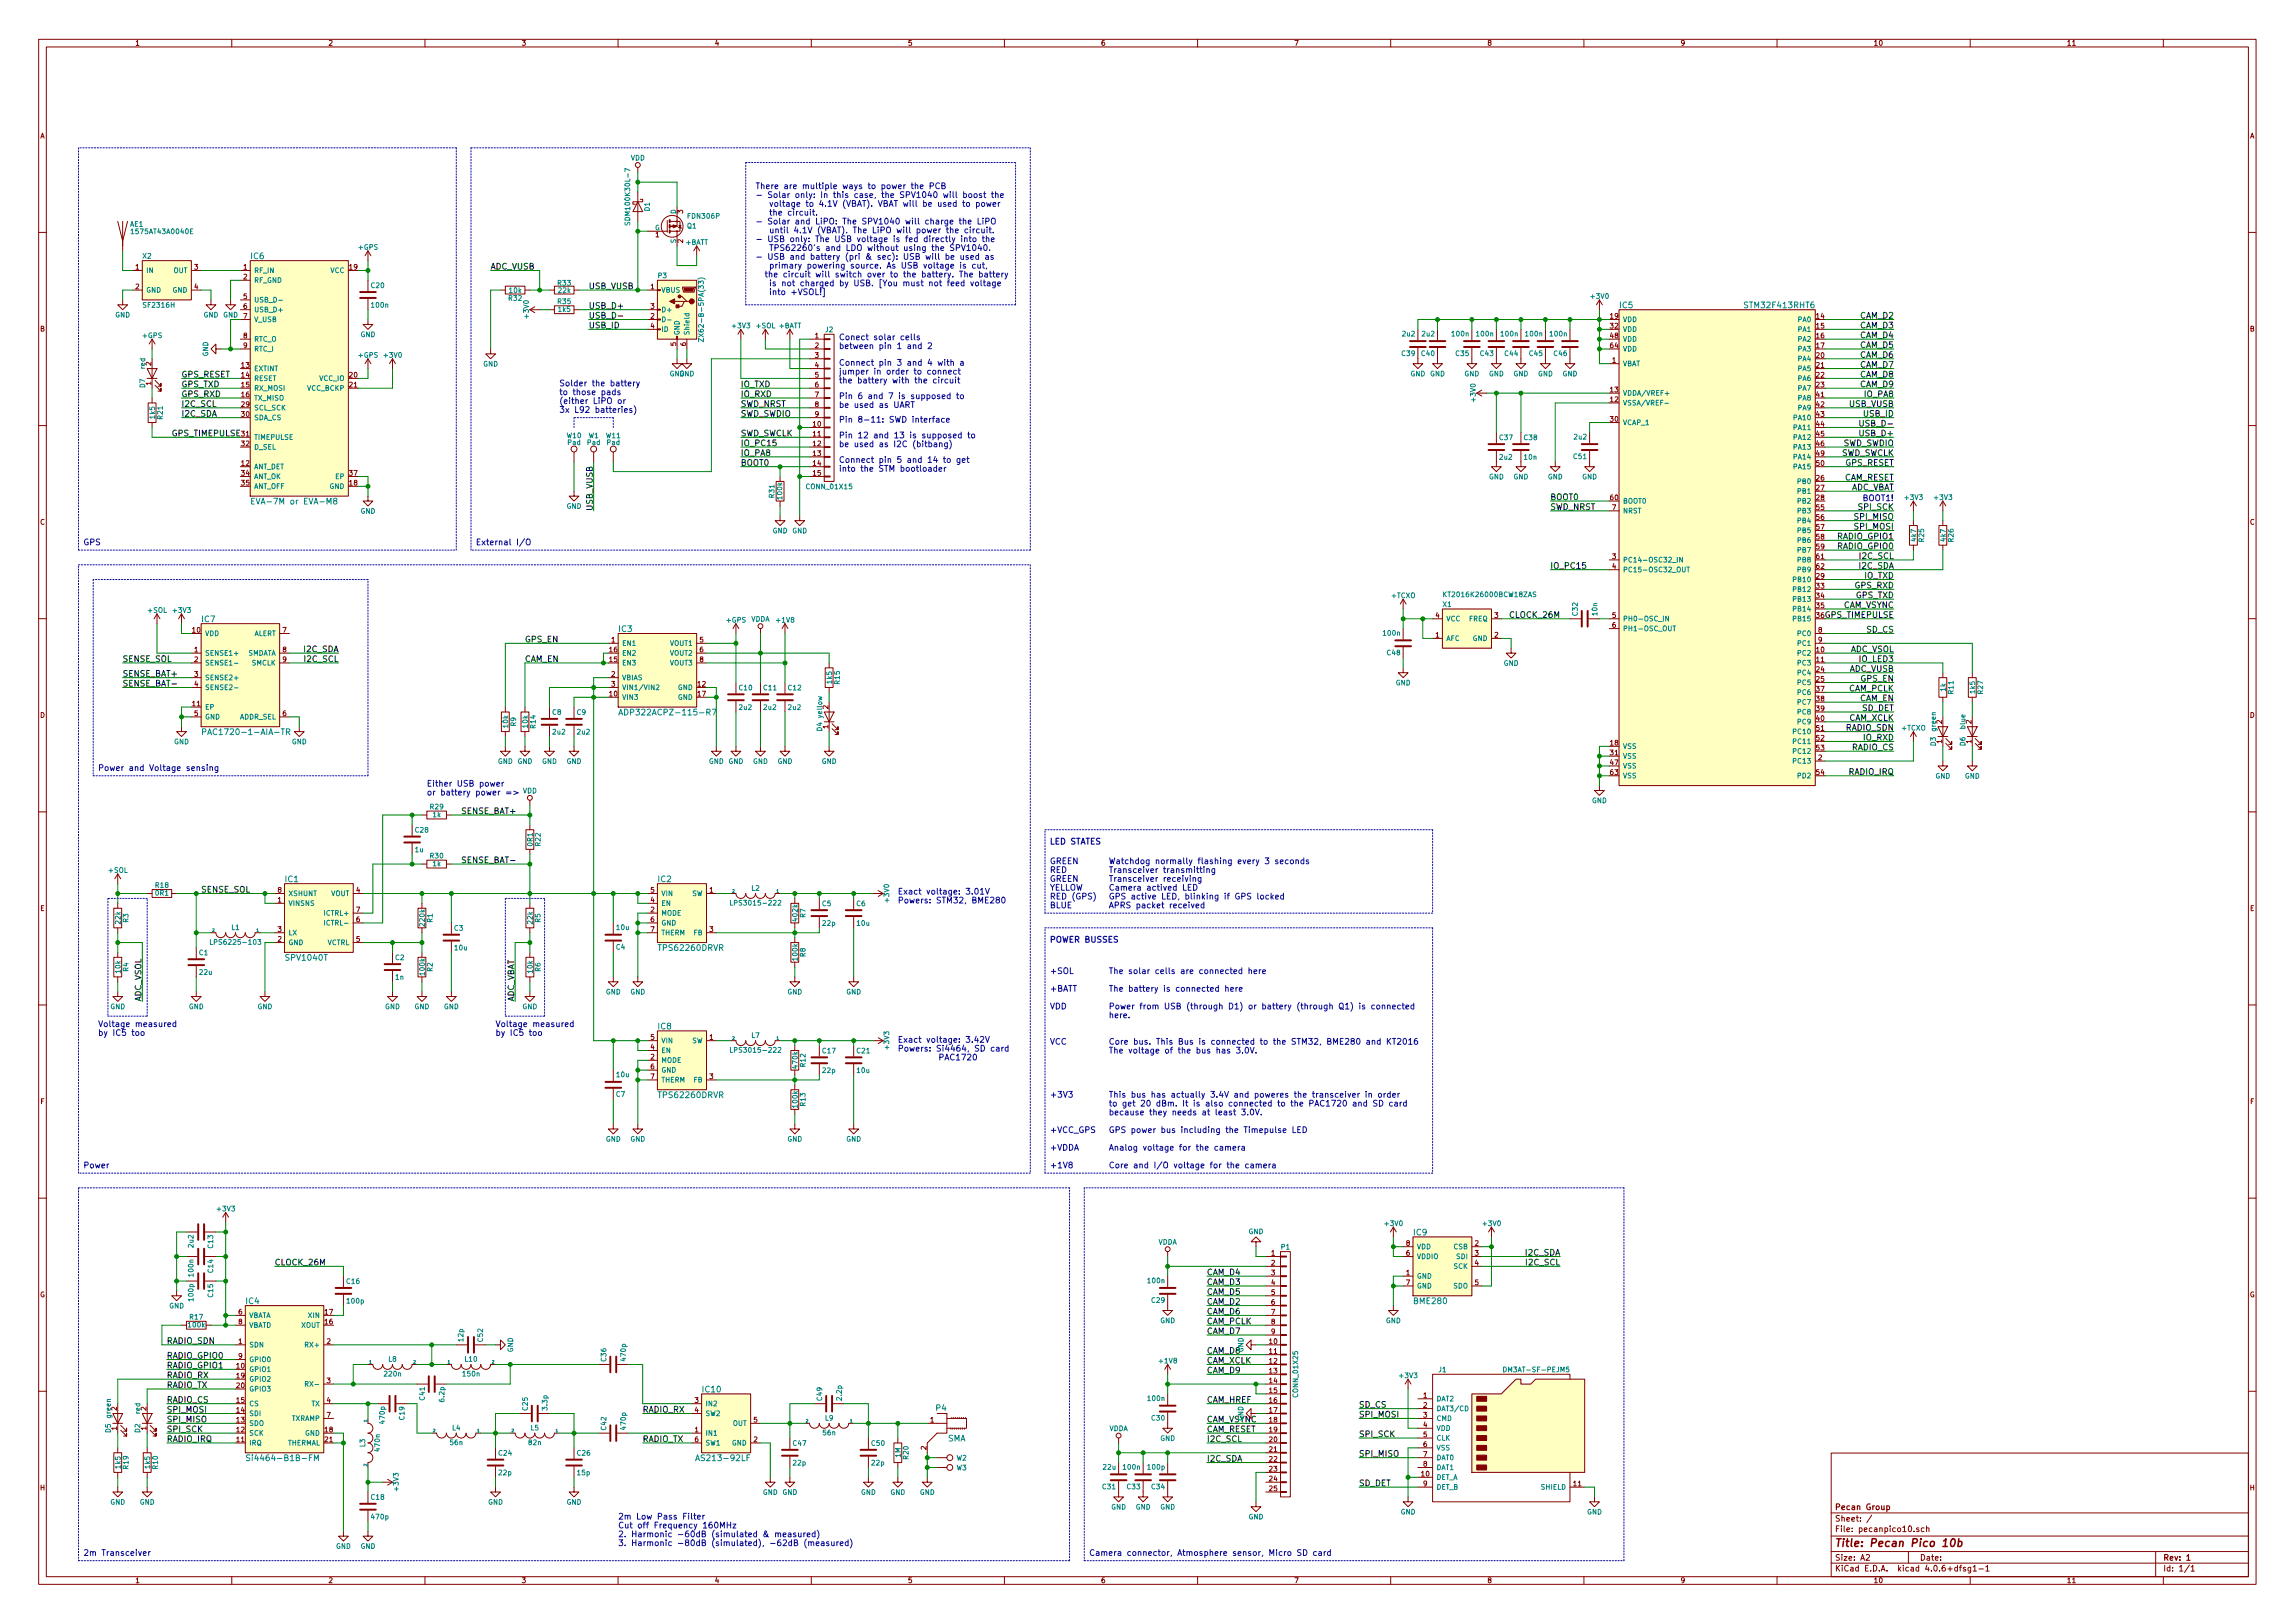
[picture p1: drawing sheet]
<svg xmlns="http://www.w3.org/2000/svg" width="594mm" height="420mm" viewBox="0 0 594 420" stroke-linecap="round" stroke-linejoin="round" font-family="sans-serif">
<defs><g id="words">
<text font-size="2.8" fill="#840000" x="475" y="400.4">Title: Pecan Pico 10b</text>
<g font-size="2.1" fill="#0000c2">
<text x="195.6" y="48.9">There are multiple ways to power the PCB</text>
<text x="195.6" y="51.2">- Solar only: In this case, the SPV1040 will boost the</text>
<text x="197.4" y="53.5">voltage to 4.1V (VBAT). VBAT will be used to power</text>
<text x="195.6" y="58.1">- Solar and LiPO: The SPV1040 will charge the LiPO</text>
<text x="197.4" y="55.8">the circuit.</text>
<text x="195.6" y="62.7">- USB only: The USB voltage is fed directly into the</text>
<text x="197.4" y="60.4">until 4.1V (VBAT). The LiPO will power the circuit.</text>
<text x="197.4" y="64.9">TPS62260's and LDO without using the SPV1040.</text>
<text x="195.6" y="67.2">- USB and battery (pri &amp; sec): USB will be used as</text>
<text x="196.8" y="71.8">the circuit will switch over to the battery. The battery</text>
<text x="197.4" y="69.5">primary powering source. As USB voltage is cut,</text>
<text x="197.4" y="74.1">is not charged by USB. [You must not feed voltage</text>
<text x="197.4" y="76.4">into +VSOL!]</text>
<text x="217.2" y="88.1">Conect solar cells</text>
<text x="217.2" y="90.3">between pin 1 and 2</text>
<text x="217.2" y="94.7">Connect pin 3 and 4 with a</text>
<text x="144.8" y="100">Solder the battery</text>
<text x="217.2" y="96.9">jumper in order to connect</text>
<text x="217.2" y="99.2">the battery with the circuit</text>
<text x="144.8" y="102.3">to those pads</text>
<text x="144.8" y="104.6">(either LiPO or</text>
<text x="144.8" y="106.8">3x L92 batteries)</text>
<text x="217.2" y="103.3">Pin 6 and 7 is supposed to</text>
<text x="217.2" y="105.6">be used as UART</text>
<text x="217.2" y="109.4">Pin 8-11: SWD interface</text>
<text x="217.2" y="113.5">Pin 12 and 13 is supposed to</text>
<text x="217.2" y="115.7">be used as I2C (bitbang)</text>
<text x="217.2" y="119.8">Connect pin 5 and 14 to get</text>
<text x="217.2" y="122.1">into the STM bootloader</text>
<text x="482.2" y="129.7">BOOT1!</text>
<text x="21.6" y="141.1">GPS</text>
<text x="123.2" y="141.1">External I/O</text>
<text x="25.4" y="199.6">Power and Voltage sensing</text>
<text x="110.5" y="203.6">Either USB power</text>
<text x="110.5" y="205.9">or battery power =&gt;</text>
<text x="271.8" y="218.6">LED STATES</text>
<text x="271.8" y="223.7">GREEN</text>
<text x="271.8" y="226">RED</text>
<text x="287" y="223.7">Watchdog normally flashing every 3 seconds</text>
<text x="287" y="226">Transceiver transmitting</text>
<text x="232.4" y="231.6">Exact voltage: 3.01V</text>
<text x="232.4" y="233.8">Powers: STM32, BME280</text>
<text x="271.8" y="228.3">GREEN</text>
<text x="271.8" y="230.5">YELLOW</text>
<text x="271.8" y="232.8">RED (GPS)</text>
<text x="287" y="228.3">Transceiver receiving</text>
<text x="287" y="230.5">Camera actived LED</text>
<text x="287" y="232.8">GPS active LED, blinking if GPS locked</text>
<text x="271.8" y="235.1">BLUE</text>
<text x="287" y="235.1">APRS packet received</text>
<text x="271.8" y="244">POWER BUSSES</text>
<text x="271.8" y="252.1">+SOL</text>
<text x="271.8" y="256.7">+BATT</text>
<text x="287" y="252.1">The solar cells are connected here</text>
<text x="287" y="256.7">The battery is connected here</text>
<text x="271.8" y="261.3">VDD</text>
<text x="287" y="261.3">Power from USB (through D1) or battery (through Q1) is connected</text>
<text x="287" y="263.6">here.</text>
<text x="25.4" y="265.9">Voltage measured</text>
<text x="25.4" y="268.1">by IC5 too</text>
<text x="128.3" y="265.9">Voltage measured</text>
<text x="128.3" y="268.1">by IC5 too</text>
<text x="232.4" y="269.9">Exact voltage: 3.42V</text>
<text x="232.4" y="272.2">Powers: Si4464, SD card</text>
<text x="271.8" y="270.4">VCC</text>
<text x="287" y="270.4">Core bus. This Bus is connected to the STM32, BME280 and KT2016</text>
<text x="287" y="272.7">The voltage of the bus has 3.0V.</text>
<text x="271.8" y="284.1">+3V3</text>
<text x="287" y="284.1">This bus has actually 3.4V and poweres the transceiver in order</text>
<text x="287" y="286.4">to get 20 dBm. It is also connected to the PAC1720 and SD card</text>
<text x="271.8" y="293.3">+VCC_GPS</text>
<text x="287" y="288.7">because they needs at least 3.0V.</text>
<text x="287" y="293.3">GPS power bus including the Timepulse LED</text>
<text x="271.8" y="297.9">+VDDA</text>
<text x="287" y="297.9">Analog voltage for the camera</text>
<text x="21.6" y="302.4">Power</text>
<text x="271.8" y="302.4">+1V8</text>
<text x="287" y="302.4">Core and I/O voltage for the camera</text>
<text x="160" y="393.4">2m Low Pass Filter</text>
<text x="160" y="395.6">Cut off Frequency 160MHz</text>
<text x="160" y="397.9">2. Harmonic -60dB (simulated &amp; measured)</text>
<text x="160" y="400.2">3. Harmonic -80dB (simulated), -62dB (measured)</text>
<text x="21.6" y="402.8">2m Transceiver</text>
<text x="281.9" y="402.8">Camera connector, Atmosphere sensor, Micro SD card</text>
</g>
<g font-size="2.1" fill="#008484">
<text x="65" y="67.1">IC6</text>
<text x="419.3" y="79.8">IC5</text>
<text x="452" y="79.8">STM32F413RHT6</text>
<text x="66.5" y="130.6">EVA-7M or EVA-M8</text>
<text x="52.3" y="161.1">IC7</text>
<text x="160.2" y="163.6">IC3</text>
<text x="162.1" y="185.2">ADP322ACPZ-115-R7</text>
<text x="54.2" y="190.3">PAC1720-1-AIA-TR</text>
<text x="73.9" y="228.4">IC1</text>
<text x="170.4" y="228.4">IC2</text>
<text x="74.1" y="248.7">SPV1040T</text>
<text x="170.8" y="246.1">TPS62260DRVR</text>
<text x="170.4" y="266.5">IC8</text>
<text x="170.8" y="284.2">TPS62260DRVR</text>
<text x="366" y="319.8">IC9</text>
<text x="63.7" y="337.6">IC4</text>
<text x="366.1" y="337.6">BME280</text>
<text x="181.9" y="360.4">IC10</text>
<text x="242.3" y="365.3">P4</text>
<text x="245.3" y="373.1">SMA</text>
<text x="65.4" y="378.2">Si4464-B1B-FM</text>
<text x="181" y="378.2">AS213-92LF</text>
</g>
<g font-size="2.1">
<text x="127" y="69.8">ADC_VUSB</text>
<text x="152.4" y="74.8">USB_VUSB</text>
<text x="152.4" y="82.5">USB_D-</text>
<text x="152.4" y="79.9">USB_D+</text>
<text x="481.5" y="82.5">CAM_D2</text>
<text x="152.4" y="85">USB_ID</text>
<text x="481.5" y="85">CAM_D3</text>
<text x="481.5" y="87.5">CAM_D4</text>
<text x="481.5" y="95.2">CAM_D7</text>
<text x="481.5" y="90.1">CAM_D5</text>
<text x="481.5" y="92.6">CAM_D6</text>
<text x="47" y="100.2">GPS_TXD</text>
<text x="47" y="97.7">GPS_RESET</text>
<text x="191.8" y="100.2">IO_TXD</text>
<text x="481.5" y="97.7">CAM_D8</text>
<text x="481.5" y="100.2">CAM_D9</text>
<text x="47" y="105.3">I2C_SCL</text>
<text x="47" y="107.9">I2C_SDA</text>
<text x="47" y="102.8">GPS_RXD</text>
<text x="191.8" y="107.9">SWD_SWDIO</text>
<text x="191.8" y="105.3">SWD_NRST</text>
<text x="191.8" y="102.8">IO_RXD</text>
<text x="478.7" y="105.3">USB_VUSB</text>
<text x="482.4" y="107.9">USB_ID</text>
<text x="482.7" y="102.8">IO_PA8</text>
<text x="44.4" y="112.9">GPS_TIMEPULSE</text>
<text x="191.8" y="112.9">SWD_SWCLK</text>
<text x="481.8" y="112.9">USB_D+</text>
<text x="482.3" y="110.4">USB_D-</text>
<text x="191.8" y="118">IO_PA8</text>
<text x="191.8" y="115.5">IO_PC15</text>
<text x="476.3" y="118">SWD_SWCLK</text>
<text x="476.9" y="115.5">SWD_SWDIO</text>
<text x="191.8" y="120.6">BOOT0</text>
<text x="477.1" y="124.4">CAM_RESET</text>
<text x="477.5" y="120.6">GPS_RESET</text>
<text x="401.3" y="132">SWD_NRST</text>
<text x="401.3" y="129.5">BOOT0</text>
<text x="478.7" y="126.9">ADC_VBAT</text>
<text x="481.1" y="132">SPI_SCK</text>
<text x="153.4" y="132.2" transform="rotate(-90 153.4 132.2)">USB_VUSB</text>
<text x="480.2" y="134.5">SPI_MISO</text>
<text x="480.2" y="137.1">SPI_MOSI</text>
<text x="475.7" y="139.6">RADIO_GPIO1</text>
<text x="475.7" y="142.2">RADIO_GPIO0</text>
<text x="401.3" y="147.2">IO_PC15</text>
<text x="481.3" y="147.2">I2C_SDA</text>
<text x="481.5" y="144.7">I2C_SCL</text>
<text x="482.5" y="149.8">IO_TXD</text>
<text x="480.1" y="152.3">GPS_RXD</text>
<text x="480.3" y="154.9">GPS_TXD</text>
<text x="391" y="159.9">CLOCK_26M</text>
<text x="472.4" y="159.9">GPS_TIMEPULSE</text>
<text x="476.9" y="157.4">CAM_VSYNC</text>
<text x="135.9" y="166.3">GPS_EN</text>
<text x="483.1" y="163.7">SD_CS</text>
<text x="31.7" y="171.4">SENSE_SOL</text>
<text x="78.7" y="168.8">I2C_SDA</text>
<text x="78.9" y="171.4">I2C_SCL</text>
<text x="135.9" y="171.4">CAM_EN</text>
<text x="478.5" y="173.9">ADC_VUSB</text>
<text x="478.7" y="168.8">ADC_VSOL</text>
<text x="481.4" y="171.4">IO_LED3</text>
<text x="31.7" y="175.2">SENSE_BAT+</text>
<text x="31.7" y="177.7">SENSE_BAT-</text>
<text x="478.4" y="179">CAM_PCLK</text>
<text x="481.6" y="176.4">GPS_EN</text>
<text x="481.3" y="181.5">CAM_EN</text>
<text x="481.8" y="184.1">SD_DET</text>
<text x="477.7" y="189.1">RADIO_SDN</text>
<text x="478.4" y="186.6">CAM_XCLK</text>
<text x="482.3" y="191.7">IO_RXD</text>
<text x="479.2" y="194.2">RADIO_CS</text>
<text x="478.4" y="200.6">RADIO_IRQ</text>
<text x="119.4" y="210.7">SENSE_BAT+</text>
<text x="119.4" y="223.4">SENSE_BAT-</text>
<text x="52.1" y="231.1">SENSE_SOL</text>
<text x="36.6" y="259.2" transform="rotate(-90 36.6 259.2)">ADC_VSOL</text>
<text x="133.1" y="259.2" transform="rotate(-90 133.1 259.2)">ADC_VBAT</text>
<text x="71.1" y="327.6">CLOCK_26M</text>
<text x="394.9" y="325">I2C_SDA</text>
<text x="395.1" y="327.6">I2C_SCL</text>
<text x="312.4" y="330.1">CAM_D4</text>
<text x="312.4" y="332.7">CAM_D3</text>
<text x="312.4" y="335.2">CAM_D5</text>
<text x="312.4" y="337.7">CAM_D2</text>
<text x="312.4" y="340.3">CAM_D6</text>
<text x="43.2" y="347.9">RADIO_SDN</text>
<text x="312.4" y="342.8">CAM_PCLK</text>
<text x="312.4" y="345.4">CAM_D7</text>
<text x="43.2" y="351.7">RADIO_GPIO0</text>
<text x="312.4" y="350.4">CAM_D8</text>
<text x="312.4" y="353">CAM_XCLK</text>
<text x="43.2" y="354.2">RADIO_GPIO1</text>
<text x="43.2" y="356.8">RADIO_RX</text>
<text x="43.2" y="359.3">RADIO_TX</text>
<text x="312.4" y="355.5">CAM_D9</text>
<text x="43.2" y="363.1">RADIO_CS</text>
<text x="43.2" y="365.7">SPI_MOSI</text>
<text x="166.4" y="365.7">RADIO_RX</text>
<text x="312.4" y="363.1">CAM_HREF</text>
<text x="351.8" y="364.4">SD_CS</text>
<text x="43.2" y="368.2">SPI_MISO</text>
<text x="43.2" y="370.8">SPI_SCK</text>
<text x="312.4" y="368.2">CAM_VSYNC</text>
<text x="312.4" y="370.8">CAM_RESET</text>
<text x="351.8" y="366.9">SPI_MOSI</text>
<text x="43.2" y="373.3">RADIO_IRQ</text>
<text x="166.4" y="373.3">RADIO_TX</text>
<text x="312.4" y="373.3">I2C_SCL</text>
<text x="351.8" y="377.1">SPI_MISO</text>
<text x="351.8" y="372">SPI_SCK</text>
<text x="312.4" y="378.4">I2C_SDA</text>
<text x="351.8" y="384.7">SD_DET</text>
</g>
<g font-size="2.1" fill="#840000">
<text x="475" y="393.9">Sheet: /</text>
<text x="475" y="390.9">Pecan Group</text>
<text x="475" y="396.6">File: pecanpico10.sch</text>
<text x="475" y="406.8">KiCad E.D.A. kicad 4.0.6+dfsg1-1</text>
<text x="475" y="404">Size: A2</text>
<text x="497" y="404">Date:</text>
<text x="560" y="404">Rev: 1</text>
<text x="560" y="406.8">Id: 1/1</text>
</g>
<g font-size="1.8" fill="#840000">
<text x="35" y="11.8">1</text>
<text x="85" y="11.8">2</text>
<text x="135" y="11.8">3</text>
<text x="185" y="11.8">4</text>
<text x="235" y="11.8">5</text>
<text x="285" y="11.8">6</text>
<text x="335" y="11.8">7</text>
<text x="385" y="11.8">8</text>
<text x="435" y="11.8">9</text>
<text x="485" y="11.8">10</text>
<text x="535" y="11.8">11</text>
<text x="10.4" y="35.8">A</text>
<text x="582.4" y="35.8">A</text>
<text x="176.8" y="55.3" transform="rotate(-90 176.8 55.3)">3</text>
<text x="169.7" y="61.4">1</text>
<text x="176.8" y="62.9" transform="rotate(-90 176.8 62.9)">2</text>
<text x="35.1" y="69.8">1</text>
<text x="50.3" y="69.8">3</text>
<text x="63" y="69.8">1</text>
<text x="90.5" y="69.8">19</text>
<text x="35.1" y="74.8">2</text>
<text x="50.3" y="74.8">4</text>
<text x="63" y="72.3">2</text>
<text x="63" y="77.4">5</text>
<text x="168.4" y="74.8">1</text>
<text x="63" y="79.9">6</text>
<text x="63" y="82.5">7</text>
<text x="168.4" y="82.5">2</text>
<text x="168.4" y="79.9">3</text>
<text x="416.9" y="82.5">19</text>
<text x="470.2" y="82.5">14</text>
<text x="10.4" y="85.8">B</text>
<text x="63" y="87.5">8</text>
<text x="168.4" y="85">4</text>
<text x="175" y="89.6" transform="rotate(-90 175 89.6)">5</text>
<text x="177.5" y="89.6" transform="rotate(-90 177.5 89.6)">6</text>
<text x="211" y="87.5">1</text>
<text x="416.9" y="85">32</text>
<text x="416.9" y="87.5">48</text>
<text x="470.2" y="85">15</text>
<text x="470.2" y="87.5">16</text>
<text x="582.4" y="85.8">B</text>
<text x="39.1" y="94.6" transform="rotate(-90 39.1 94.6)">2</text>
<text x="62.5" y="95.2">13</text>
<text x="63" y="90.1">9</text>
<text x="211" y="90.1">2</text>
<text x="211" y="92.6">3</text>
<text x="211" y="95.2">4</text>
<text x="416.9" y="90.1">64</text>
<text x="417.3" y="93.9">1</text>
<text x="470.2" y="92.6">20</text>
<text x="470.2" y="95.2">21</text>
<text x="470.2" y="90.1">17</text>
<text x="39.1" y="99.7" transform="rotate(-90 39.1 99.7)">1</text>
<text x="62.5" y="97.7">14</text>
<text x="62.5" y="100.2">15</text>
<text x="90.5" y="97.7">20</text>
<text x="90.5" y="100.2">21</text>
<text x="211" y="97.7">5</text>
<text x="211" y="100.2">6</text>
<text x="416.9" y="101.5">13</text>
<text x="470.2" y="97.7">22</text>
<text x="470.2" y="100.2">23</text>
<text x="62.5" y="107.9">30</text>
<text x="62.5" y="102.8">16</text>
<text x="62.5" y="105.3">29</text>
<text x="211" y="102.8">7</text>
<text x="211" y="105.3">8</text>
<text x="211" y="107.9">9</text>
<text x="416.9" y="104.1">12</text>
<text x="470.2" y="102.8">41</text>
<text x="470.2" y="105.3">42</text>
<text x="470.2" y="107.9">43</text>
<text x="62.5" y="112.9">31</text>
<text x="210.5" y="110.4">10</text>
<text x="210.5" y="112.9">11</text>
<text x="416.9" y="109.1">30</text>
<text x="470.2" y="110.4">44</text>
<text x="470.2" y="112.9">45</text>
<text x="62.5" y="115.5">32</text>
<text x="210.5" y="115.5">12</text>
<text x="210.5" y="118">13</text>
<text x="470.2" y="115.5">46</text>
<text x="470.2" y="118">49</text>
<text x="62.5" y="120.6">12</text>
<text x="62.5" y="123.1">34</text>
<text x="62.5" y="125.6">35</text>
<text x="90.5" y="123.1">37</text>
<text x="90.5" y="125.6">18</text>
<text x="210.5" y="120.6">14</text>
<text x="210.5" y="123.1">15</text>
<text x="470.2" y="120.6">50</text>
<text x="470.2" y="124.4">26</text>
<text x="416.9" y="129.5">60</text>
<text x="417.3" y="132">7</text>
<text x="470.2" y="132">55</text>
<text x="470.2" y="126.9">27</text>
<text x="470.2" y="129.5">28</text>
<text x="10.4" y="135.8">C</text>
<text x="470.2" y="134.5">56</text>
<text x="470.2" y="137.1">57</text>
<text x="582.4" y="135.8">C</text>
<text x="470.2" y="139.6">58</text>
<text x="470.2" y="142.2">59</text>
<text x="417.3" y="144.7">3</text>
<text x="417.3" y="147.2">4</text>
<text x="470.2" y="144.7">61</text>
<text x="470.2" y="147.2">62</text>
<text x="470.2" y="149.8">29</text>
<text x="470.2" y="152.3">33</text>
<text x="470.2" y="154.9">34</text>
<text x="371.6" y="159.9">4</text>
<text x="386.9" y="159.9">3</text>
<text x="417.3" y="159.9">5</text>
<text x="470.2" y="157.4">35</text>
<text x="470.2" y="159.9">36</text>
<text x="49.8" y="163.7">10</text>
<text x="73.2" y="163.7">7</text>
<text x="158.3" y="166.3">1</text>
<text x="181.1" y="166.3">5</text>
<text x="371.6" y="165">1</text>
<text x="386.9" y="165">2</text>
<text x="417.3" y="162.5">6</text>
<text x="470.7" y="163.7">8</text>
<text x="470.7" y="166.3">9</text>
<text x="50.3" y="168.8">1</text>
<text x="50.3" y="171.4">2</text>
<text x="73.2" y="168.8">8</text>
<text x="73.2" y="171.4">9</text>
<text x="157.8" y="171.4">15</text>
<text x="157.8" y="168.8">16</text>
<text x="181.1" y="168.8">6</text>
<text x="181.1" y="171.4">8</text>
<text x="470.2" y="168.8">10</text>
<text x="470.2" y="171.4">11</text>
<text x="470.2" y="173.9">24</text>
<text x="50.3" y="175.2">3</text>
<text x="50.3" y="177.7">4</text>
<text x="158.3" y="175.2">2</text>
<text x="158.3" y="177.7">3</text>
<text x="180.6" y="177.7">12</text>
<text x="470.2" y="176.4">25</text>
<text x="470.2" y="179">37</text>
<text x="10.4" y="185.8">D</text>
<text x="49.8" y="182.8">11</text>
<text x="50.3" y="185.3">5</text>
<text x="73.2" y="185.3">6</text>
<text x="157.8" y="180.3">10</text>
<text x="180.6" y="180.3">17</text>
<text x="214.4" y="183.5" transform="rotate(-90 214.4 183.5)">2</text>
<text x="470.2" y="181.5">38</text>
<text x="470.2" y="184.1">39</text>
<text x="582.4" y="185.8">D</text>
<text x="214.4" y="188.6" transform="rotate(-90 214.4 188.6)">1</text>
<text x="470.2" y="186.6">40</text>
<text x="470.2" y="189.1">51</text>
<text x="470.2" y="191.7">52</text>
<text x="502.7" y="187.3" transform="rotate(-90 502.7 187.3)">2</text>
<text x="510.3" y="187.3" transform="rotate(-90 510.3 187.3)">2</text>
<text x="416.9" y="195.5">31</text>
<text x="416.9" y="193">18</text>
<text x="470.2" y="194.2">53</text>
<text x="470.7" y="196.8">2</text>
<text x="502.7" y="192.4" transform="rotate(-90 502.7 192.4)">1</text>
<text x="510.3" y="192.4" transform="rotate(-90 510.3 192.4)">1</text>
<text x="416.9" y="200.6">63</text>
<text x="416.9" y="198">47</text>
<text x="470.2" y="200.6">54</text>
<text x="71.9" y="233.6">1</text>
<text x="71.9" y="231.1">8</text>
<text x="92.2" y="231.1">4</text>
<text x="168.4" y="233.6">4</text>
<text x="168.4" y="231.1">5</text>
<text x="183.7" y="231.1">1</text>
<text x="10.4" y="235.8">E</text>
<text x="92.2" y="238.7">6</text>
<text x="92.2" y="236.1">7</text>
<text x="168.4" y="236.1">2</text>
<text x="168.4" y="238.7">6</text>
<text x="582.4" y="235.8">E</text>
<text x="71.9" y="243.8">2</text>
<text x="71.9" y="241.2">3</text>
<text x="92.2" y="243.8">5</text>
<text x="168.4" y="241.2">7</text>
<text x="183.7" y="241.2">3</text>
<text x="168.4" y="269.2">5</text>
<text x="183.7" y="269.2">1</text>
<text x="168.4" y="274.2">2</text>
<text x="168.4" y="271.7">4</text>
<text x="168.4" y="276.8">6</text>
<text x="168.4" y="279.3">7</text>
<text x="183.7" y="279.3">3</text>
<text x="10.5" y="285.8">F</text>
<text x="582.5" y="285.8">F</text>
<text x="364" y="322.5">8</text>
<text x="381.8" y="322.5">2</text>
<text x="329.1" y="325">1</text>
<text x="329.1" y="327.6">2</text>
<text x="364" y="325">6</text>
<text x="381.8" y="325">3</text>
<text x="381.8" y="327.6">4</text>
<text x="10.3" y="335.8">G</text>
<text x="329.1" y="330.1">3</text>
<text x="329.1" y="332.7">4</text>
<text x="329.1" y="335.2">5</text>
<text x="364" y="330.1">1</text>
<text x="364" y="332.7">7</text>
<text x="381.8" y="332.7">5</text>
<text x="582.3" y="335.8">G</text>
<text x="61.7" y="340.3">6</text>
<text x="84.1" y="340.3">17</text>
<text x="329.1" y="337.7">6</text>
<text x="329.1" y="340.3">7</text>
<text x="61.7" y="347.9">1</text>
<text x="61.7" y="342.8">8</text>
<text x="84.1" y="342.8">16</text>
<text x="84.6" y="347.9">2</text>
<text x="328.6" y="347.9">10</text>
<text x="329.1" y="342.8">8</text>
<text x="329.1" y="345.4">9</text>
<text x="61.7" y="351.7">9</text>
<text x="328.6" y="350.4">11</text>
<text x="328.6" y="353">12</text>
<text x="61.3" y="354.2">10</text>
<text x="61.3" y="359.3">20</text>
<text x="61.3" y="356.8">19</text>
<text x="84.6" y="358.1">3</text>
<text x="328.6" y="355.5">13</text>
<text x="328.6" y="358.1">14</text>
<text x="30.2" y="365.1" transform="rotate(-90 30.2 365.1)">2</text>
<text x="37.8" y="365.1" transform="rotate(-90 37.8 365.1)">2</text>
<text x="61.3" y="365.7">14</text>
<text x="61.3" y="363.1">15</text>
<text x="84.6" y="363.1">4</text>
<text x="179.9" y="363.1">3</text>
<text x="179.9" y="365.7">4</text>
<text x="328.6" y="360.6">15</text>
<text x="328.6" y="363.1">16</text>
<text x="328.6" y="365.7">17</text>
<text x="368.5" y="361.9">1</text>
<text x="368.5" y="364.4">2</text>
<text x="30.2" y="370.2" transform="rotate(-90 30.2 370.2)">1</text>
<text x="37.8" y="370.2" transform="rotate(-90 37.8 370.2)">1</text>
<text x="61.3" y="370.8">12</text>
<text x="61.3" y="368.2">13</text>
<text x="84.1" y="370.8">18</text>
<text x="84.6" y="366.9">7</text>
<text x="179.9" y="370.8">1</text>
<text x="195.1" y="368.2">5</text>
<text x="240.8" y="368.2">1</text>
<text x="328.6" y="368.2">18</text>
<text x="328.6" y="370.8">19</text>
<text x="368.5" y="366.9">3</text>
<text x="368.5" y="369.5">4</text>
<text x="61.3" y="373.3">11</text>
<text x="84.1" y="373.3">21</text>
<text x="179.9" y="373.3">6</text>
<text x="195.1" y="373.3">2</text>
<text x="239.8" y="375.3" transform="rotate(-90 239.8 375.3)">2</text>
<text x="328.6" y="373.3">20</text>
<text x="328.6" y="375.8">21</text>
<text x="368.5" y="372">5</text>
<text x="368.5" y="374.6">6</text>
<text x="368.5" y="377.1">7</text>
<text x="328.6" y="378.4">22</text>
<text x="328.6" y="380.9">23</text>
<text x="328.6" y="383.5">24</text>
<text x="368" y="382.2">10</text>
<text x="368.5" y="379.6">8</text>
<text x="10.4" y="385.8">H</text>
<text x="328.6" y="386">25</text>
<text x="368.5" y="384.7">9</text>
<text x="407.3" y="384.7">11</text>
<text x="582.4" y="385.8">H</text>
<text x="35" y="409.8">1</text>
<text x="85" y="409.8">2</text>
<text x="135" y="409.8">3</text>
<text x="185" y="409.8">4</text>
<text x="235" y="409.8">5</text>
<text x="285" y="409.8">6</text>
<text x="335" y="409.8">7</text>
<text x="385" y="409.8">8</text>
<text x="435" y="409.8">9</text>
<text x="485" y="409.8">10</text>
<text x="535" y="409.8">11</text>
</g>
<g font-size="1.8" fill="#008484">
<text x="163.2" y="41.5">VDD</text>
<text x="33.7" y="58.7">AE1</text>
<text x="163.1" y="57.3" transform="rotate(-90 163.1 57.3)">SDM100K30L-7</text>
<text x="168.2" y="54.6" transform="rotate(-90 168.2 54.6)">D1</text>
<text x="169.5" y="59.6">G</text>
<text x="175" y="55.4" transform="rotate(-90 175 55.4)">D</text>
<text x="177.9" y="59.1">Q1</text>
<text x="178.2" y="56.6">FDN306P</text>
<text x="34.6" y="60.6">1575AT43A0040E</text>
<text x="92.9" y="64.6">+GPS</text>
<text x="175" y="63" transform="rotate(-90 175 63)">S</text>
<text x="177.5" y="63.4">+BATT</text>
<text x="37" y="66.9">X2</text>
<text x="37.8" y="70.7">IN</text>
<text x="44.8" y="70.7">OUT</text>
<text x="65.8" y="70.7">RF_IN</text>
<text x="85.4" y="70.7">VCC</text>
<text x="37.8" y="75.7">GND</text>
<text x="44.6" y="75.7">GND</text>
<text x="65.8" y="73.2">RF_GND</text>
<text x="96.1" y="74.5">C20</text>
<text x="131.7" y="77.8">R32</text>
<text x="131.9" y="75.8">10k</text>
<text x="144.4" y="73.9">R33</text>
<text x="144.6" y="75.8">22k</text>
<text x="170.4" y="72">P3</text>
<text x="171.2" y="75.7">VBUS</text>
<text x="411.9" y="77.3">+3V0</text>
<text x="29.8" y="82.2">GND</text>
<text x="37.3" y="79.6">SF2316H</text>
<text x="52.7" y="82.2">GND GND</text>
<text x="65.8" y="78.3">USB_D-</text>
<text x="65.8" y="80.8">USB_D+</text>
<text x="65.8" y="83.4">V_USB</text>
<text x="96.3" y="79.6">100n</text>
<text x="136.9" y="82.2" transform="rotate(-90 136.9 82.2)">+3V0</text>
<text x="144.4" y="78.7">R35</text>
<text x="144.6" y="80.7">1k5</text>
<text x="171.2" y="80.8">D+</text>
<text x="420.1" y="83.4">VDD</text>
<text x="465.5" y="83.4">PA0</text>
<text x="37" y="87.5">+GPS</text>
<text x="65.8" y="88.4">RTC_O</text>
<text x="93.3" y="87.2">GND</text>
<text x="171.2" y="85.9">ID</text>
<text x="175.9" y="86.8" transform="rotate(-90 175.9 86.8)">GND</text>
<text x="178.4" y="86.8" transform="rotate(-90 178.4 86.8)">Shield</text>
<text x="182.1" y="86.8" transform="rotate(-90 182.1 86.8)">ZX62-B-5PA(33)</text>
<text x="189.7" y="85">+3V3</text>
<text x="195.8" y="85">+SOL</text>
<text x="201.6" y="85">+BATT</text>
<text x="213.7" y="86">J2</text>
<text x="363.1" y="87.1">2u2</text>
<text x="368.1" y="87.1">2u2</text>
<text x="375.9" y="87.1">100n</text>
<text x="382.3" y="87.1">100n</text>
<text x="388.6" y="87.1">100n</text>
<text x="395" y="87.1">100n</text>
<text x="401.3" y="87.1">100n</text>
<text x="420.1" y="85.9">VDD</text>
<text x="420.1" y="88.4">VDD</text>
<text x="465.5" y="85.9">PA1</text>
<text x="465.5" y="88.4">PA2</text>
<text x="37.5" y="95.5" transform="rotate(-90 37.5 95.5)">red</text>
<text x="53.9" y="92.3" transform="rotate(-90 53.9 92.3)">GND</text>
<text x="65.8" y="91">RTC_I</text>
<text x="92.9" y="92.6">+GPS</text>
<text x="99.5" y="92.6">+3V0</text>
<text x="125" y="94.9">GND</text>
<text x="362.9" y="92.1">C39</text>
<text x="368" y="92.1">C40</text>
<text x="376.9" y="92.1">C35</text>
<text x="383.2" y="92.1">C43</text>
<text x="389.6" y="92.1">C44</text>
<text x="395.9" y="92.1">C45</text>
<text x="402.3" y="92.1">C46</text>
<text x="420.1" y="94.8">VBAT</text>
<text x="420.1" y="91">VDD</text>
<text x="465.5" y="93.5">PA4</text>
<text x="465.5" y="91">PA3</text>
<text x="37.5" y="100.3" transform="rotate(-90 37.5 100.3)">D7</text>
<text x="65.8" y="96.1">EXTINT</text>
<text x="65.8" y="98.6">RESET</text>
<text x="65.8" y="101.1">RX_MOSI</text>
<text x="79.4" y="101.1">VCC_BCKP</text>
<text x="82.6" y="98.6">VCC_IO</text>
<text x="173.3" y="97.4">GND</text>
<text x="175.8" y="97.4">GND</text>
<text x="365.1" y="97.4">GND GND</text>
<text x="379" y="97.4">GND</text>
<text x="385.4" y="97.4">GND</text>
<text x="391.7" y="97.4">GND</text>
<text x="398.1" y="97.4">GND</text>
<text x="404.4" y="97.4">GND</text>
<text x="465.5" y="96.1">PA5</text>
<text x="465.5" y="98.6">PA6</text>
<text x="465.5" y="101.1">PA7</text>
<text x="65.8" y="103.7">TX_MISO</text>
<text x="65.8" y="106.2">SCL_SCK</text>
<text x="382" y="103.8" transform="rotate(-90 382 103.8)">+3V0</text>
<text x="420.1" y="104.9">VSSA/VREF-</text>
<text x="420.1" y="102.4">VDDA/VREF+</text>
<text x="465.5" y="103.7">PA8</text>
<text x="465.5" y="106.2">PA9</text>
<text x="40.1" y="108.3" transform="rotate(-90 40.1 108.3)">1k5</text>
<text x="42.1" y="108.5" transform="rotate(-90 42.1 108.5)">R21</text>
<text x="65.8" y="108.8">SDA_CS</text>
<text x="65.8" y="113.8">TIMEPULSE</text>
<text x="146.8" y="113.4">W10</text>
<text x="152.3" y="113.4">W1</text>
<text x="156.9" y="113.4">W11</text>
<text x="388.2" y="113.9">C37</text>
<text x="394.6" y="113.9">C38</text>
<text x="407.5" y="113.7">2u2</text>
<text x="420.1" y="110">VCAP_1</text>
<text x="464.5" y="108.8">PA10</text>
<text x="464.5" y="111.3">PA11</text>
<text x="464.5" y="113.8">PA12</text>
<text x="65.8" y="116.4">D_SEL</text>
<text x="147" y="115.2">Pad</text>
<text x="152" y="115.2">Pad</text>
<text x="157.1" y="115.2">Pad</text>
<text x="388.2" y="119">2u2</text>
<text x="394.6" y="119">10n</text>
<text x="407.4" y="118.8">C51</text>
<text x="464.5" y="116.4">PA13</text>
<text x="464.5" y="118.9">PA14</text>
<text x="65.8" y="121.5">ANT_DET</text>
<text x="65.8" y="124">ANT_OK</text>
<text x="86.8" y="124">EP</text>
<text x="385.4" y="124.1">GND</text>
<text x="391.7" y="124.1">GND</text>
<text x="400.6" y="124.1">GND</text>
<text x="409.5" y="124.1">GND</text>
<text x="464.5" y="121.5">PA15</text>
<text x="465.5" y="125.3">PB0</text>
<text x="65.8" y="126.5">ANT_OFF</text>
<text x="85.2" y="126.5">GND</text>
<text x="146.6" y="131.7">GND</text>
<text x="200.4" y="128.8" transform="rotate(-90 200.4 128.8)">R31</text>
<text x="202.5" y="129.1" transform="rotate(-90 202.5 129.1)">100k</text>
<text x="209" y="126.6">CONN_01X15</text>
<text x="420.1" y="130.3">BOOT0</text>
<text x="465.5" y="127.8">PB1</text>
<text x="465.5" y="130.3">PB2</text>
<text x="493.2" y="129.4">+3V3</text>
<text x="500.8" y="129.4">+3V3</text>
<text x="93.3" y="133">GND</text>
<text x="420.1" y="132.9">NRST</text>
<text x="465.5" y="132.9">PB3</text>
<text x="465.5" y="135.4">PB4</text>
<text x="465.5" y="138">PB5</text>
<text x="200" y="138">GND GND</text>
<text x="465.5" y="140.5">PB6</text>
<text x="465.5" y="143">PB7</text>
<text x="496" y="140.1" transform="rotate(-90 496 140.1)">4k7</text>
<text x="498" y="140.2" transform="rotate(-90 498 140.2)">R25</text>
<text x="503.6" y="140.1" transform="rotate(-90 503.6 140.1)">4k7</text>
<text x="505.7" y="140.2" transform="rotate(-90 505.7 140.2)">R26</text>
<text x="420.1" y="145.6">PC14-OSC32_IN</text>
<text x="420.1" y="148.1">PC15-OSC32_OUT</text>
<text x="465.5" y="145.6">PB8</text>
<text x="465.5" y="148.1">PB9</text>
<text x="360.2" y="154.8">+TCXO</text>
<text x="374.5" y="154.6">KT2016K26000BCW18ZAS</text>
<text x="464.5" y="153.2">PB12</text>
<text x="464.5" y="155.7">PB13</text>
<text x="464.5" y="150.7">PB10</text>
<text x="38.3" y="158.6">+SOL</text>
<text x="44.9" y="158.6">+3V3</text>
<text x="188.1" y="161.2">+GPS</text>
<text x="194.4" y="160.9">VDDA</text>
<text x="201.1" y="161.2">+1V8</text>
<text x="373.5" y="157.1">X1</text>
<text x="374.4" y="160.8">VCC</text>
<text x="380.2" y="160.8">FREQ</text>
<text x="408.4" y="159.3" transform="rotate(-90 408.4 159.3)">C32</text>
<text x="413.5" y="159.3" transform="rotate(-90 413.5 159.3)">10n</text>
<text x="420.1" y="160.8">PH0-OSC_IN</text>
<text x="464.5" y="158.3">PB14</text>
<text x="464.5" y="160.8">PB15</text>
<text x="53.1" y="164.6">VDD</text>
<text x="65.5" y="164.6">ALERT</text>
<text x="161" y="167.2">EN1</text>
<text x="173.4" y="167.2">VOUT1</text>
<text x="358.2" y="164.5">100n</text>
<text x="374.4" y="165.9">AFC</text>
<text x="381.1" y="165.9">GND</text>
<text x="420.1" y="163.4">PH1-OSC_OUT</text>
<text x="465.5" y="164.6">PC0</text>
<text x="465.5" y="167.2">PC1</text>
<text x="53.1" y="169.7">SENSE1+</text>
<text x="53.1" y="172.3">SENSE1-</text>
<text x="63.8" y="169.7">SMDATA</text>
<text x="65.1" y="172.3">SMCLK</text>
<text x="161" y="172.3">EN3</text>
<text x="161" y="169.7">EN2</text>
<text x="173.4" y="169.7">VOUT2</text>
<text x="173.4" y="172.3">VOUT3</text>
<text x="359.1" y="169.6">C48</text>
<text x="389.2" y="172.3">GND</text>
<text x="465.5" y="169.7">PC2</text>
<text x="465.5" y="172.3">PC3</text>
<text x="53.1" y="176.1">SENSE2+</text>
<text x="53.1" y="178.6">SENSE2-</text>
<text x="161" y="176.1">VBIAS</text>
<text x="161" y="178.6">VIN1/VIN2</text>
<text x="175.4" y="178.6">GND</text>
<text x="191.4" y="178.7">C10</text>
<text x="197.7" y="178.7">C11</text>
<text x="204.1" y="178.7">C12</text>
<text x="215.3" y="176.9" transform="rotate(-90 215.3 176.9)">1k5</text>
<text x="217.4" y="177.1" transform="rotate(-90 217.4 177.1)">R15</text>
<text x="361.3" y="177.4">GND</text>
<text x="465.5" y="174.8">PC4</text>
<text x="465.5" y="177.3">PC5</text>
<text x="465.5" y="179.9">PC6</text>
<text x="503.6" y="178.9" transform="rotate(-90 503.6 178.9)">1k</text>
<text x="505.7" y="179.6" transform="rotate(-90 505.7 179.6)">R11</text>
<text x="511.3" y="179.4" transform="rotate(-90 511.3 179.4)">1k5</text>
<text x="513.3" y="179.6" transform="rotate(-90 513.3 179.6)">R27</text>
<text x="53.1" y="183.7">EP</text>
<text x="143" y="185">C8</text>
<text x="149.4" y="185">C9</text>
<text x="161" y="181.1">VIN3</text>
<text x="175.4" y="181.1">GND</text>
<text x="191.4" y="183.8">2u2</text>
<text x="197.7" y="183.8">2u2</text>
<text x="204.1" y="183.8">2u2</text>
<text x="212.8" y="185.7" transform="rotate(-90 212.8 185.7)">yellow</text>
<text x="465.5" y="182.4">PC7</text>
<text x="465.5" y="185">PC8</text>
<text x="53.1" y="186.2">GND</text>
<text x="61.8" y="186.2">ADDR_SEL</text>
<text x="131.5" y="188.3" transform="rotate(-90 131.5 188.3)">10k</text>
<text x="133.6" y="188" transform="rotate(-90 133.6 188)">R9</text>
<text x="136.6" y="188.3" transform="rotate(-90 136.6 188.3)">10k</text>
<text x="138.6" y="188.5" transform="rotate(-90 138.6 188.5)">R14</text>
<text x="143.1" y="190.1">2u2</text>
<text x="149.5" y="190.1">2u2</text>
<text x="212.8" y="189.2" transform="rotate(-90 212.8 189.2)">D4</text>
<text x="464.5" y="190">PC10</text>
<text x="465.5" y="187.5">PC9</text>
<text x="492.3" y="189.1">+TCXO</text>
<text x="501.1" y="189.2" transform="rotate(-90 501.1 189.2)">green</text>
<text x="508.7" y="188.6" transform="rotate(-90 508.7 188.6)">blue</text>
<text x="45" y="192.7">GND</text>
<text x="75.5" y="192.7">GND</text>
<text x="128.9" y="197.7">GND GND</text>
<text x="140.3" y="197.7">GND</text>
<text x="146.6" y="197.7">GND</text>
<text x="183.5" y="197.7">GND GND</text>
<text x="194.9" y="197.7">GND</text>
<text x="201.2" y="197.7">GND</text>
<text x="212.7" y="197.7">GND</text>
<text x="420.1" y="196.4">VSS</text>
<text x="420.1" y="193.8">VSS</text>
<text x="464.5" y="197.7">PC13</text>
<text x="464.5" y="192.6">PC11</text>
<text x="464.5" y="195.1">PC12</text>
<text x="501.1" y="193.1" transform="rotate(-90 501.1 193.1)">D3</text>
<text x="508.7" y="193.1" transform="rotate(-90 508.7 193.1)">D6</text>
<text x="420.1" y="201.5">VSS</text>
<text x="420.1" y="198.9">VSS</text>
<text x="465.5" y="201.5">PD2</text>
<text x="501" y="201.5">GND</text>
<text x="508.6" y="201.5">GND</text>
<text x="111.4" y="209.5">R29</text>
<text x="135.3" y="205.4">VDD</text>
<text x="412.1" y="207.9">GND</text>
<text x="107.5" y="215.5">C28</text>
<text x="112.1" y="211.5">1k</text>
<text x="107.5" y="220.6">1u</text>
<text x="137.9" y="219" transform="rotate(-90 137.9 219)">0R1</text>
<text x="139.9" y="219" transform="rotate(-90 139.9 219)">R22</text>
<text x="28.1" y="225.9">+SOL</text>
<text x="111.4" y="222.2">R30</text>
<text x="112.1" y="224.2">1k</text>
<text x="40.3" y="229.8">R18</text>
<text x="40.3" y="231.8">0R1</text>
<text x="74.7" y="231.9">XSHUNT</text>
<text x="85.5" y="231.9">VOUT</text>
<text x="171.2" y="231.9">VIN</text>
<text x="179" y="231.9">SW</text>
<text x="194.6" y="230.6">L2</text>
<text x="230.1" y="233.4" transform="rotate(-90 230.1 233.4)">+3V0</text>
<text x="31.2" y="239.1" transform="rotate(-90 31.2 239.1)">22k</text>
<text x="33.2" y="238.8" transform="rotate(-90 33.2 238.8)">R3</text>
<text x="74.7" y="234.5">VINSNS</text>
<text x="84.2" y="237">ICTRL+</text>
<text x="84.6" y="239.6">ICTRL-</text>
<text x="109.9" y="239.6" transform="rotate(-90 109.9 239.6)">220k</text>
<text x="112" y="238.8" transform="rotate(-90 112 238.8)">R1</text>
<text x="137.9" y="239.1" transform="rotate(-90 137.9 239.1)">22k</text>
<text x="139.9" y="238.8" transform="rotate(-90 139.9 238.8)">R5</text>
<text x="171.2" y="237">MODE</text>
<text x="171.2" y="234.5">EN</text>
<text x="171.2" y="239.6">GND</text>
<text x="190.1" y="234.4">LPS3015-222</text>
<text x="206.5" y="238.3" transform="rotate(-90 206.5 238.3)">402k</text>
<text x="208.5" y="237.5" transform="rotate(-90 208.5 237.5)">R7</text>
<text x="212.9" y="234.6">C5</text>
<text x="213" y="239.6">22p</text>
<text x="221.7" y="234.6">C6</text>
<text x="221.9" y="239.6">10u</text>
<text x="55.5" y="244.5">LPS6225-103</text>
<text x="59.9" y="240.7">L1</text>
<text x="74.7" y="244.6">GND</text>
<text x="74.7" y="242.1">LX</text>
<text x="84.5" y="244.6">VCTRL</text>
<text x="117.6" y="240.9">C3</text>
<text x="117.7" y="246">10u</text>
<text x="159.5" y="245.8">C4</text>
<text x="159.6" y="240.7">10u</text>
<text x="171.2" y="242.1">THERM</text>
<text x="179.5" y="242.1">FB</text>
<text x="31.2" y="251.8" transform="rotate(-90 31.2 251.8)">10k</text>
<text x="33.2" y="251.5" transform="rotate(-90 33.2 251.5)">R4</text>
<text x="51.6" y="247.3">C1</text>
<text x="102.4" y="248.5">C2</text>
<text x="112" y="251.5" transform="rotate(-90 112 251.5)">R2</text>
<text x="137.9" y="251.8" transform="rotate(-90 137.9 251.8)">10k</text>
<text x="139.9" y="251.5" transform="rotate(-90 139.9 251.5)">R6</text>
<text x="206.5" y="248.5" transform="rotate(-90 206.5 248.5)">100k</text>
<text x="208.5" y="247.7" transform="rotate(-90 208.5 247.7)">R8</text>
<text x="51.7" y="252.3">22u</text>
<text x="102.4" y="253.6">1n</text>
<text x="109.9" y="252.3" transform="rotate(-90 109.9 252.3)">100k</text>
<text x="156.8" y="257.4">GND</text>
<text x="163.1" y="257.4">GND</text>
<text x="203.8" y="257.4">GND</text>
<text x="219" y="257.4">GND</text>
<text x="28.5" y="261.2">GND</text>
<text x="48.8" y="261.2">GND</text>
<text x="66.6" y="261.2">GND</text>
<text x="99.6" y="261.2">GND</text>
<text x="107.3" y="261.2">GND</text>
<text x="114.9" y="261.2">GND</text>
<text x="135.2" y="261.2">GND</text>
<text x="194.6" y="268.7">L7</text>
<text x="171.2" y="275.1">MODE</text>
<text x="171.2" y="272.6">EN</text>
<text x="171.2" y="270">VIN</text>
<text x="179" y="270">SW</text>
<text x="190.1" y="272.5">LPS3015-222</text>
<text x="213" y="272.7">C17</text>
<text x="221.8" y="272.7">C21</text>
<text x="230.1" y="271.5" transform="rotate(-90 230.1 271.5)">+3V3</text>
<text x="159.6" y="278.8">10u</text>
<text x="171.2" y="277.7">GND</text>
<text x="171.2" y="280.2">THERM</text>
<text x="179.5" y="280.2">FB</text>
<text x="206.5" y="276.4" transform="rotate(-90 206.5 276.4)">470k</text>
<text x="208.5" y="276.1" transform="rotate(-90 208.5 276.1)">R12</text>
<text x="213" y="277.7">22p</text>
<text x="221.9" y="277.7">10u</text>
<text x="159.5" y="283.9">C7</text>
<text x="206.5" y="286.6" transform="rotate(-90 206.5 286.6)">100k</text>
<text x="208.5" y="286.3" transform="rotate(-90 208.5 286.3)">R13</text>
<text x="156.8" y="295.5">GND</text>
<text x="163.1" y="295.5">GND</text>
<text x="203.8" y="295.5">GND</text>
<text x="219" y="295.5">GND</text>
<text x="56.3" y="313.6">+3V3</text>
<text x="358.6" y="317.4">+3V0</text>
<text x="384" y="317.4">+3V0</text>
<text x="50.1" y="322.9" transform="rotate(-90 50.1 322.9)">2u2</text>
<text x="55.1" y="323.1" transform="rotate(-90 55.1 323.1)">C13</text>
<text x="299.8" y="322.2">VDDA</text>
<text x="323.2" y="319.5">GND</text>
<text x="331.7" y="323.5">P1</text>
<text x="366.8" y="323.4">VDD</text>
<text x="376.3" y="323.4">CSB</text>
<text x="55.1" y="329.4" transform="rotate(-90 55.1 329.4)">C14</text>
<text x="366.8" y="325.9">VDDIO</text>
<text x="376.3" y="328.5">SCK</text>
<text x="377" y="325.9">SDI</text>
<text x="50.1" y="330.3" transform="rotate(-90 50.1 330.3)">100n</text>
<text x="55.1" y="335.8" transform="rotate(-90 55.1 335.8)">C15</text>
<text x="89.8" y="332.4">C16</text>
<text x="297.2" y="332.2">100n</text>
<text x="366.8" y="331">GND</text>
<text x="366.8" y="333.5">GND</text>
<text x="376.1" y="333.5">SDO</text>
<text x="43.8" y="338.7">GND</text>
<text x="49.2" y="341.6">R17</text>
<text x="50.1" y="336.7" transform="rotate(-90 50.1 336.7)">100p</text>
<text x="64.5" y="341.2">VBATA</text>
<text x="79.9" y="341.2">XIN</text>
<text x="89.9" y="337.4">100p</text>
<text x="298.1" y="337.3">C29</text>
<text x="48.8" y="343.6">100k</text>
<text x="64.5" y="343.7">VBATD</text>
<text x="77.9" y="343.7">XOUT</text>
<text x="119.9" y="347.2" transform="rotate(-90 119.9 347.2)">12p</text>
<text x="125" y="347.3" transform="rotate(-90 125 347.3)">C52</text>
<text x="300.3" y="342.5">GND</text>
<text x="358.7" y="342.5">GND</text>
<text x="64.5" y="348.8">SDN</text>
<text x="64.5" y="352.6">GPIO0</text>
<text x="79.3" y="348.8">RX+</text>
<text x="100.6" y="352.5">L8</text>
<text x="120.4" y="352.5">L10</text>
<text x="132.8" y="350.1" transform="rotate(-90 132.8 350.1)">GND</text>
<text x="156.9" y="352.4" transform="rotate(-90 156.9 352.4)">C36</text>
<text x="162" y="352.2" transform="rotate(-90 162 352.2)">470p</text>
<text x="300.2" y="352.9">+1V8</text>
<text x="321.8" y="350.1" transform="rotate(-90 321.8 350.1)">GND</text>
<text x="64.5" y="355.1">GPIO1</text>
<text x="64.5" y="357.7">GPIO2</text>
<text x="79.8" y="358.9">RX-</text>
<text x="99.6" y="356.3">220n</text>
<text x="119.9" y="356.3">150n</text>
<text x="362.4" y="356.7">+3V3</text>
<text x="372.4" y="355.2">J1</text>
<text x="390" y="355.2">DM3AT-SF-PEJM5</text>
<text x="64.5" y="360.2">GPIO3</text>
<text x="64.5" y="364">CS</text>
<text x="80.5" y="364">TX</text>
<text x="109.9" y="362.4" transform="rotate(-90 109.9 362.4)">C41</text>
<text x="115" y="362.8" transform="rotate(-90 115 362.8)">6.2p</text>
<text x="136.6" y="365.1" transform="rotate(-90 136.6 365.1)">C25</text>
<text x="141.7" y="364.9" transform="rotate(-90 141.7 364.9)">3.3p</text>
<text x="182.6" y="364">IN2</text>
<text x="212.8" y="362.5" transform="rotate(-90 212.8 362.5)">C49</text>
<text x="217.9" y="362.4" transform="rotate(-90 217.9 362.4)">2.2p</text>
<text x="297.2" y="362.7">100n</text>
<text x="336" y="361.4" transform="rotate(-90 336 361.4)">CONN_01X25</text>
<text x="371.9" y="362.8">DAT2</text>
<text x="371.9" y="365.3">DAT3/CD</text>
<text x="28.7" y="370.9" transform="rotate(-90 28.7 370.9)">D5</text>
<text x="28.7" y="367" transform="rotate(-90 28.7 367)">green</text>
<text x="36.3" y="370.9" transform="rotate(-90 36.3 370.9)">D2</text>
<text x="36.3" y="366" transform="rotate(-90 36.3 366)">red</text>
<text x="64.5" y="371.6">SCK</text>
<text x="64.5" y="369.1">SDO</text>
<text x="64.5" y="366.6">SDI</text>
<text x="75.3" y="367.8">TXRAMP</text>
<text x="78.9" y="371.6">GND</text>
<text x="99.6" y="368.4" transform="rotate(-90 99.6 368.4)">470p</text>
<text x="104.7" y="367.5" transform="rotate(-90 104.7 367.5)">C19</text>
<text x="117.1" y="370.3">L4</text>
<text x="137.4" y="370.3">L5</text>
<text x="156.9" y="370.1" transform="rotate(-90 156.9 370.1)">C42</text>
<text x="162" y="370" transform="rotate(-90 162 370)">470p</text>
<text x="182.6" y="371.6">IN1</text>
<text x="182.6" y="366.6">SW2</text>
<text x="189.6" y="369.1">OUT</text>
<text x="213.1" y="371.5">56n</text>
<text x="213.6" y="367.7">L9</text>
<text x="287.1" y="370.5">VDDA</text>
<text x="298.1" y="367.7">C30</text>
<text x="321.8" y="367.9" transform="rotate(-90 321.8 367.9)">GND</text>
<text x="371.9" y="367.8">CMD</text>
<text x="371.9" y="370.4">VDD</text>
<text x="64.5" y="374.2">IRQ</text>
<text x="74.2" y="374.2">THERMAL</text>
<text x="94.5" y="374.6" transform="rotate(-90 94.5 374.6)">L3</text>
<text x="98.3" y="375.6" transform="rotate(-90 98.3 375.6)">470n</text>
<text x="116.6" y="374.1">56n</text>
<text x="129.1" y="376.8">C24</text>
<text x="136.9" y="374.1">82n</text>
<text x="149.5" y="376.8">C26</text>
<text x="182.6" y="374.2">SW1</text>
<text x="189.4" y="374.2">GND</text>
<text x="205.3" y="374.3">C47</text>
<text x="225.7" y="374.3">C50</text>
<text x="233.1" y="377.3" transform="rotate(-90 233.1 377.3)">1M</text>
<text x="235.2" y="377.7" transform="rotate(-90 235.2 377.7)">R20</text>
<text x="300.3" y="373">GND</text>
<text x="371.9" y="372.9">CLK</text>
<text x="371.9" y="375.5">VSS</text>
<text x="371.9" y="378">DAT0</text>
<text x="31.2" y="380.1" transform="rotate(-90 31.2 380.1)">1k5</text>
<text x="33.2" y="380.3" transform="rotate(-90 33.2 380.3)">R19</text>
<text x="38.8" y="380.1" transform="rotate(-90 38.8 380.1)">1k5</text>
<text x="40.8" y="380.3" transform="rotate(-90 40.8 380.3)">R10</text>
<text x="129.2" y="381.9">22p</text>
<text x="149.5" y="381.9">15p</text>
<text x="205.4" y="379.3">22p</text>
<text x="225.7" y="379.3">22p</text>
<text x="247.6" y="378.1">W2</text>
<text x="247.6" y="380.6">W3</text>
<text x="285.6" y="380.4">22u</text>
<text x="290.9" y="380.4">100n</text>
<text x="297.2" y="380.4">100p</text>
<text x="371.9" y="380.5">DAT1</text>
<text x="371.9" y="383.1">DET_A</text>
<text x="28.5" y="389.5">GND</text>
<text x="36.1" y="389.5">GND</text>
<text x="96.1" y="388.2">C18</text>
<text x="103.1" y="385.8" transform="rotate(-90 103.1 385.8)">+3V3</text>
<text x="126.3" y="389.5">GND</text>
<text x="146.6" y="389.5">GND</text>
<text x="197.4" y="387">GND GND</text>
<text x="222.8" y="387">GND</text>
<text x="230.5" y="387">GND</text>
<text x="238.1" y="387">GND</text>
<text x="285.4" y="385.5">C31</text>
<text x="291.8" y="385.5">C33</text>
<text x="298.1" y="385.5">C34</text>
<text x="371.9" y="385.6">DET_B</text>
<text x="398.9" y="385.6">SHIELD</text>
<text x="96.3" y="393.3">470p</text>
<text x="287.6" y="390.8">GND</text>
<text x="294" y="390.8">GND</text>
<text x="300.3" y="390.8">GND</text>
<text x="323.2" y="393.3">GND</text>
<text x="362.5" y="392">GND</text>
<text x="410.8" y="392">GND</text>
<text x="86.9" y="400.9">GND</text>
<text x="93.3" y="400.9">GND</text>
</g>
<g font-size="1.1" fill="#008484">
<text x="189.6" y="231.1">2</text>
<text x="201" y="231.1">1</text>
<text x="55" y="241.2">2</text>
<text x="66.4" y="241.2">1</text>
<text x="189.6" y="269.2">2</text>
<text x="201" y="269.2">1</text>
<text x="95.6" y="353">1</text>
<text x="107" y="353">2</text>
<text x="115.9" y="353">1</text>
<text x="127.4" y="353">2</text>
<text x="95" y="368.1" transform="rotate(-90 95 368.1)">1</text>
<text x="112.1" y="370.8">2</text>
<text x="123.5" y="370.8">1</text>
<text x="132.4" y="370.8">2</text>
<text x="143.9" y="370.8">1</text>
<text x="208.6" y="368.2">2</text>
<text x="220.1" y="368.2">1</text>
<text x="95" y="379.5" transform="rotate(-90 95 379.5)">2</text>
</g>
</g></defs>
<g fill="none" stroke="#840000" stroke-width=".26">
<path d="M10 10.2h574v400h-574zM12 12.2h570v396h-570zM60 10.2v2M110 10.2v2M160 10.2v2M210 10.2v2M260 10.2v2M310 10.2v2M360 10.2v2M410 10.2v2M460 10.2v2M510 10.2v2"/>
<path d="M560 10.2v2M30.5 57.3l1.2 5.1 1.3-5.1M31.7 57.3v7.6M165.1 52.2l1.3 2.6h-2.6zM165.1 43.3v1.3M165.1 49.7v7.6M165.7 51.6h.7v.6h-2.6v.7h.7M167.6 59.9h5.1M172.7 57.1v3M173.5 59.9h1.8v3.8M173.5 58.6h1.8v-1.3h.7v2.6h-.7M175.3 53.5v3.8h-1.8"/>
<path d="M175.6 58.8l.8 .3M10 60.2h2M31.7 77.6v1.3h1.3l-1.3 1.3-1.2-1.3h1.2M34.3 75.1h2.5M34.3 70h2.5M36.8 67.5h12.7v10.1h-12.7zM49.5 75.1h2.6M49.5 70h2.6M54.6 77.6v1.3h1.3l-1.3 1.3-1.3-1.3h1.3M59.7 77.6v1.3h1.3l-1.3 1.3-1.3-1.3h1.3M62.2 70h2.6M62.2 72.6h2.6"/>
<path d="M62.2 77.6h2.6M64.8 67.5h25.4v60.9h-25.4zM95.2 64.9v2.6M95.2 72.6v2.8M95.2 77.4v2.8M95.2 64.9l-.7 1.3M95.2 64.9l.8 1.3M129.5 75.1h1.3M130.8 74.1h5.1v2h-5.1zM135.9 75.1h1.3M138.4 79.4l-1.2 .8M142.2 75.1h1.3"/>
<path d="M143.5 74.1h5.1v2h-5.1zM143.5 79.2h5.1v2h-5.1zM148.6 75.1h1.3M167.6 75.1h2.6M170.2 72.6h10.1v15.2h-10.1zM170.2 75h.7v.2h-.7zM174.6 78h2.6M175.9 76.8h.6l1.3 1.2h.6M176.7 74.3h3.3v.3l-.3 1h-2.8zM177.8 78h-.6l-.7 1.3h-1.2M180.3 63.7l-.7 1.2M180.3 63.7v2.5"/>
<path d="M180.3 63.7l.8 1.2M414 77.6l-.7 1.3M414 77.6v2.6M414 77.6l.8 1.3M582 60.2h2M38.1 95.4h2.5l-1.2 2.6zM38.1 98h2.5M39.4 87.8v2.5M39.4 92.9v7.6M39.4 87.8l-.8 1.3M39.4 87.8l.7 1.3M40.1 99.7l1.6 1.6v-.8v.8h-.8"/>
<path d="M40.1 98.5l1.6 1.5v-.8v.8h-.8M55.9 90.3v-1.2l-1.3 1.2 1.3 1.3v-1.3h1.2M62.2 82.7h2.6M62.2 80.2h2.6M62.2 87.8h2.6M62.2 90.3h2.6M95.2 82.7v1.3h1.3l-1.3 1.3-1.2-1.3h1.2M95.2 92.9v2.5M95.2 92.9l-.7 1.2M95.2 92.9l.8 1.2M101.6 92.9v2.5M101.6 92.9l-.8 1.2"/>
<path d="M101.6 92.9l.8 1.2M127 90.3v1.3h1.3l-1.3 1.3-1.3-1.3h1.3M137.2 80.2h2.5M137.2 80.2l1.2 .7M142.2 80.2h1.3M148.6 80.2h1.3M167.6 82.7h2.6M167.6 80.2h2.6M167.6 85.3h2.6M170.2 85.1h.7v.3h-.7zM170.2 82.6h.7v.2h-.7zM170.2 80.1h.7v.2h-.7z"/>
<path d="M175.1 87h.3v.8h-.3zM175.3 92.9v1.2h1.2l-1.2 1.3-1.3-1.3h1.3M175.3 87.8v2.5M177.8 92.9v1.2h1.3l-1.3 1.3-1.3-1.3h1.3M177.8 87.8v2.5M191.8 85.3l-.8 1.2M191.8 85.3v2.5M191.8 85.3l.7 1.2M198.1 85.3l-.7 1.2M198.1 85.3v2.5M198.1 85.3l.8 1.2M204.5 85.3l-.8 1.2"/>
<path d="M204.5 85.3v2.5M204.5 85.3l.7 1.2M209.5 87.8h3.9M209.5 90.3h3.9M209.5 98h3.9M209.5 92.9h3.9M209.5 95.4h3.9M213.4 97.8h1.5v.3h-1.5zM213.4 95.3h1.5v.2h-1.5zM213.4 92.8h1.5v.2h-1.5zM213.4 90.2h1.5v.3h-1.5zM213.4 87.7h1.5v.2h-1.5z"/>
<path d="M213.4 86.5h2.5v38.1h-2.5zM367 90.1v4h1.3l-1.3 1.3-1.2-1.3h1.2M367 85.3v2.8M372.1 90.1v4h1.3l-1.3 1.3-1.3-1.3h1.3M372.1 85.3v2.8M381 90.1v4h1.3l-1.3 1.3-1.3-1.3h1.3M381 85.3v2.8M387.3 90.1v4h1.3l-1.3 1.3-1.2-1.3h1.2M387.3 85.3v2.8M393.7 90.1v4h1.3l-1.3 1.3-1.3-1.3h1.3M393.7 85.3v2.8M400 90.1v4h1.3l-1.3 1.3-1.2-1.3h1.2"/>
<path d="M400 85.3v2.8M406.4 90.1v4h1.3l-1.3 1.3-1.3-1.3h1.3M406.4 85.3v2.8M416.6 94.1h2.5M419.1 80.2h50.8v123.2h-50.8zM10 110.2h2M38.4 104.3h2v5.1h-2zM39.4 103v1.3M39.4 109.4v1.3M148.6 117v2.5M153.7 117v2.5M158.7 117v2.5"/>
<path d="M209.5 100.5h3.9M209.5 103h3.9M209.5 105.6h3.9M209.5 108.1h3.9M209.5 110.7h3.9M209.5 113.2h3.9M209.5 115.7h3.9M209.5 118.3h3.9M213.4 118.2h1.5v.2h-1.5zM213.4 115.6h1.5v.3h-1.5zM213.4 113.1h1.5v.2h-1.5zM213.4 110.5h1.5v.3h-1.5z"/>
<path d="M213.4 108h1.5v.2h-1.5zM213.4 105.5h1.5v.2h-1.5zM213.4 102.9h1.5v.3h-1.5zM213.4 100.4h1.5v.2h-1.5zM382.3 101.8l1.2 .7M382.3 101.8h2.5M383.5 101l-1.2 .8M387.3 116.8v4h1.3l-1.3 1.3-1.2-1.3h1.2M387.3 111.9v2.8M393.7 116.8v4h1.3l-1.3 1.3-1.3-1.3h1.3M393.7 111.9v2.8M402.6 119.5v1.3h1.3l-1.3 1.3-1.3-1.3h1.3"/>
<path d="M411.5 116.8v4h1.2l-1.2 1.3-1.3-1.3h1.3M411.5 111.9v2.8M582 110.2h2M95.2 128.4v1.3h1.3l-1.3 1.3-1.2-1.3h1.2M148.6 127.2v1.2h1.3l-1.3 1.3-1.3-1.3h1.3M200.9 124.6h2v5.1h-2zM201.9 133.5v1.3h-1.2l1.2 1.3 1.3-1.3h-1.3M201.9 123.4v1.2M201.9 129.7v1.3M207 133.5v1.3h1.3l-1.3 1.3-1.3-1.3h1.3M209.5 120.8h3.9M209.5 123.4h3.9"/>
<path d="M213.4 123.2h1.5v.3h-1.5zM213.4 120.7h1.5v.2h-1.5zM416.6 132.2h2.5M494.3 136.1h2v5h-2zM495.3 129.7v2.5M495.3 134.8v1.3M495.3 129.7l-.8 1.3M495.3 129.7l.8 1.3M501.9 136.1h2v5h-2zM502.9 129.7v2.5M502.9 134.8v1.3M502.9 129.7l-.7 1.3"/>
<path d="M502.9 129.7l.8 1.3M40.6 158.9l-.7 1.3M40.6 158.9v2.6M40.6 158.9l.8 1.3M47 158.9l-.8 1.3M47 158.9v2.6M47 158.9l.8 1.3M363.2 155.1v2.5M363.2 155.1l-.7 1.3M363.2 155.1l.8 1.3M373.4 157.6h12.7v10.2h-12.7zM416.6 144.9h2.5"/>
<path d="M416.6 147.5h2.5M495.3 141.1v1.3M502.9 141.1v1.3M10 160.2h2M49.5 175.4h2.6M49.5 178h2.6M49.5 169.1h2.6M49.5 171.6h2.6M52.1 161.5h20.3v26.6h-20.3zM72.4 169.1h2.5M72.4 171.6h2.5M72.4 164h2.5"/>
<path d="M157.5 166.5h2.5M157.5 175.4h2.5M157.5 178h2.5M160 164h20.3v19h-20.3zM180.3 166.5h2.6M180.3 169.1h2.6M180.3 171.6h2.6M190.5 161.5v2.5M190.5 176.7v2.8M190.5 161.5l-.8 1.2M190.5 161.5l.8 1.2M196.8 162.7v1.3"/>
<path d="M196.8 176.7v2.8M203.2 161.5v2.5M203.2 176.7v2.8M203.2 161.5l-.8 1.2M203.2 161.5l.8 1.2M213.6 172.9h2v5.1h-2zM214.6 171.6v1.3M214.6 178v1.2M363.2 172.9v1.3h1.3l-1.3 1.2-1.3-1.2h1.3M363.2 162.7v2.8M363.2 167.6v2.7M370.8 160.2h2.6"/>
<path d="M370.8 165.3h2.6M386.1 160.2h2.5M386.1 165.3h2.5M391.2 167.8v1.3h1.2l-1.2 1.2-1.3-1.2h1.3M406.4 160.2h2.8M411.2 160.2h2.8M416.6 160.2h2.5M416.6 162.7h2.5M469.9 166.5h2.5M469.9 164h2.5M501.9 175.4h2v5.1h-2zM502.9 174.2v1.2"/>
<path d="M509.5 175.4h2.1v5.1h-2.1zM510.5 174.2v1.2M582 160.2h2M47 188.1v1.3h1.3l-1.3 1.3-1.3-1.3h1.3M49.5 185.6h2.6M72.4 185.6h2.5M77.5 188.1v1.3h1.2l-1.2 1.3-1.3-1.3h1.3M129.8 184.3h2v5.1h-2zM130.8 193.2v1.3h1.3l-1.3 1.2-1.3-1.2h1.3M130.8 183v1.3M130.8 189.4v1.3M134.9 184.3h2v5.1h-2z"/>
<path d="M135.9 193.2v1.3h1.3l-1.3 1.2-1.3-1.2h1.3M135.9 183v1.3M135.9 189.4v1.3M142.2 193.2v1.3h1.3l-1.3 1.2-1.2-1.2h1.2M142.2 183v2.8M142.2 187.9v2.8M148.6 193.2v1.3h1.3l-1.3 1.2-1.3-1.2h1.3M148.6 183v2.8M148.6 187.9v2.8M185.4 193.2v1.3h1.3l-1.3 1.2-1.3-1.2h1.3M190.5 193.2v1.3h1.3l-1.3 1.2-1.3-1.2h1.3M190.5 181.5v2.8"/>
<path d="M196.8 193.2v1.3h1.3l-1.3 1.2-1.2-1.2h1.2M196.8 181.5v2.8M203.2 193.2v1.3h1.3l-1.3 1.2-1.3-1.2h1.3M203.2 181.5v2.8M213.4 184.3h2.5l-1.3 2.6zM213.4 186.9h2.5M214.6 193.2v1.3h1.3l-1.3 1.2-1.2-1.2h1.2M214.6 181.8v7.6M215.4 188.6l1.5 1.6v-.8v.8h-.7M215.4 187.4l1.5 1.5v-.8v.8h-.7M469.9 197h2.5M495.3 189.4v2.5"/>
<path d="M495.3 189.4l-.8 1.3M495.3 189.4l.8 1.3M501.6 188.1h2.6l-1.3 2.6zM501.6 190.7h2.6M502.9 197v1.3h1.3l-1.3 1.3-1.3-1.3h1.3M502.9 180.5v1.3M502.9 185.6v7.6M503.7 192.4l1.5 1.6v-.8v.8h-.8M503.7 191.2l1.5 1.5v-.8v.8h-.8M509.3 188.1h2.5l-1.3 2.6zM509.3 190.7h2.5M510.5 197v1.3h1.3l-1.3 1.3-1.2-1.3h1.2"/>
<path d="M510.5 180.5v1.3M510.5 185.6v7.6M511.3 192.4l1.5 1.6v-.8v.8h-.7M511.3 191.2l1.5 1.5v-.8v.8h-.7M10 210.2h2M106.7 213.5v2.8M106.7 218.4v2.7M109.2 211h1.3M110.5 210h5.1v2h-5.1zM115.6 211h1.2M136.1 214.8h2.1v5.1h-2.1zM137.2 207.2v1.2"/>
<path d="M137.2 213.5v1.3M137.2 219.9v1.2M414 203.4v1.2h1.3l-1.3 1.3-1.3-1.3h1.3M582 210.2h2M29.5 235.1h2v5.1h-2zM30.5 226.2v2.6M30.5 233.8v1.3M30.5 226.2l-.8 1.3M30.5 226.2l.7 1.3M38.1 231.3h1.3M39.4 230.3h5v2h-5zM44.4 231.3h1.3"/>
<path d="M71.1 231.3h2.6M71.1 233.8h2.6M73.7 228.8h17.7v17.7h-17.7zM91.4 231.3h2.6M91.4 236.4h2.6M91.4 238.9h2.6M108.2 235.1h2v5.1h-2zM109.2 233.8v1.3M109.2 223.7h1.3M110.5 222.7h5.1v2h-5.1zM115.6 223.7h1.2M116.8 238.9v2.8"/>
<path d="M136.1 235.1h2.1v5.1h-2.1zM137.2 233.8v1.3M158.7 238.9v2.8M167.6 231.3h2.6M167.6 236.4h2.6M167.6 233.8h2.6M167.6 238.9h2.6M170.2 228.8h12.7v15.2h-12.7zM182.9 231.3h2.5M189.2 231.3h1.3a1.27 1.27 0 0 0 1.3 1.3 1.27 1.27 0 0 0 1.2-1.3 1.27 1.27 0 0 0 1.3 1.3 1.27 1.27 0 0 0 1.3-1.3 1.27 1.27 0 0 0 1.2 1.3 1.27 1.27 0 0 0 1.3-1.3 1.27 1.27 0 0 0 1.3 1.3 1.27 1.27 0 0 0 1.3-1.3h1.2M204.7 233.8h2.1v5.1h-2.1zM205.7 232.6v1.2"/>
<path d="M205.7 238.9v1.3M212.1 232.6v2.8M212.1 237.4v2.8M221 232.6v2.8M221 237.4v2.8M226.1 231.3h2.5M227.3 230.5l1.3 .8M228.6 231.3l-1.3 .8M29.5 247.8h2v5.1h-2zM30.5 256.7v1.3h1.2l-1.2 1.2-1.3-1.2h1.3M30.5 240.2v1.3M30.5 246.5v1.3"/>
<path d="M30.5 252.9v1.3M50.8 256.7v1.3h1.3l-1.3 1.2-1.3-1.2h1.3M50.8 245.3v2.8M50.8 250.1v2.8M54.6 241.5h1.3a1.27 1.27 0 0 0 1.2 1.2 1.27 1.27 0 0 0 1.3-1.2 1.27 1.27 0 0 0 1.3 1.2 1.27 1.27 0 0 0 1.3-1.2 1.27 1.27 0 0 0 1.2 1.2 1.27 1.27 0 0 0 1.3-1.2 1.27 1.27 0 0 0 1.3 1.2 1.27 1.27 0 0 0 1.2-1.2h1.3M68.6 256.7v1.3h1.2l-1.2 1.2-1.3-1.2h1.3M71.1 241.5h2.6M71.1 244h2.6M91.4 244h2.6M101.6 256.7v1.3h1.3l-1.3 1.2-1.3-1.2h1.3M101.6 246.5v2.8M101.6 251.4v2.8"/>
<path d="M108.2 247.8h2v5.1h-2zM109.2 256.7v1.3h1.3l-1.3 1.2-1.3-1.2h1.3M109.2 240.2v1.3M109.2 246.5v1.3M109.2 252.9v1.3M116.8 256.7v1.3h1.3l-1.3 1.2-1.2-1.2h1.2M116.8 243.8v2.7M136.1 247.8h2.1v5.1h-2.1zM137.2 256.7v1.3h1.2l-1.2 1.2-1.3-1.2h1.3M137.2 240.2v1.3M137.2 246.5v1.3M137.2 252.9v1.3"/>
<path d="M158.7 252.9v1.3h1.3l-1.3 1.2-1.2-1.2h1.2M158.7 243.8v2.7M165.1 252.9v1.3h1.3l-1.3 1.2-1.3-1.2h1.3M167.6 241.5h2.6M182.9 241.5h2.5M204.7 244h2.1v5.1h-2.1zM205.7 252.9v1.3h1.3l-1.3 1.2-1.2-1.2h1.2M205.7 242.7v1.3M205.7 249.1v1.3M221 252.9v1.3h1.2l-1.2 1.2-1.3-1.2h1.3M10 260.2h2M158.7 277v2.8"/>
<path d="M167.6 269.4h2.6M167.6 274.5h2.6M167.6 279.6h2.6M167.6 271.9h2.6M167.6 277h2.6M170.2 266.9h12.7v15.2h-12.7zM182.9 269.4h2.5M182.9 279.6h2.5M189.2 269.4h1.3a1.27 1.27 0 0 0 1.3 1.3 1.27 1.27 0 0 0 1.2-1.3 1.27 1.27 0 0 0 1.3 1.3 1.27 1.27 0 0 0 1.3-1.3 1.27 1.27 0 0 0 1.2 1.3 1.27 1.27 0 0 0 1.3-1.3 1.27 1.27 0 0 0 1.3 1.3 1.27 1.27 0 0 0 1.3-1.3h1.2M204.7 271.9h2.1v5.1h-2.1zM205.7 270.7v1.2M205.7 277v1.3"/>
<path d="M212.1 270.7v2.8M212.1 275.5v2.8M221 270.7v2.8M221 275.5v2.8M226.1 269.4h2.5M227.3 268.6l1.3 .8M228.6 269.4l-1.3 .8M582 260.2h2M158.7 291v1.3h1.3l-1.3 1.2-1.2-1.2h1.2M158.7 281.9v2.7M165.1 291v1.3h1.3l-1.3 1.2-1.3-1.2h1.3M204.7 282.1h2.1v5.1h-2.1z"/>
<path d="M205.7 291v1.3h1.3l-1.3 1.2-1.2-1.2h1.2M205.7 280.8v1.3M205.7 287.2v1.3M221 291v1.3h1.2l-1.2 1.2-1.3-1.2h1.3M10 310.2h2M48.3 318.9h2.8M53.1 318.9h2.8M58.4 313.9l-.7 1.2M58.4 313.9v2.5M58.4 313.9l.8 1.2M360.7 317.7l-.8 1.2M360.7 317.7v2.5"/>
<path d="M360.7 317.7l.7 1.2M386.1 317.7l-.8 1.2M386.1 317.7v2.5M386.1 317.7l.7 1.2M582 310.2h2M45.7 334.2v1.2h1.3l-1.3 1.3-1.3-1.3h1.3M48.3 331.6h2.8M48.3 325.3h2.8M53.1 331.6h2.8M53.1 325.3h2.8M63.5 338h20.3v38.1h-20.3zM88.9 330.4v2.8"/>
<path d="M88.9 335.2v2.8M302.3 335.2v4.1h1.2l-1.2 1.2-1.3-1.2h1.3M302.3 324v1.3M302.3 330.4v2.8M325.1 321.5h1.3l-1.3-1.3-1.3 1.3h1.3v1.2M327.7 325.3h3.8M327.7 330.4h3.8M327.7 327.8h3.8M327.7 332.9h3.8M327.7 335.4h3.8M327.7 338h3.8M331.5 324h2.5v63.5h-2.5z"/>
<path d="M331.5 337.9h1.5v.2h-1.5zM331.5 335.3h1.5v.3h-1.5zM331.5 332.8h1.5v.2h-1.5zM331.5 330.2h1.5v.3h-1.5zM331.5 327.7h1.5v.3h-1.5zM331.5 325.2h1.5v.2h-1.5zM360.7 338v1.3h1.2l-1.2 1.2-1.3-1.2h1.3M363.2 325.3h2.6M363.2 330.4h2.6M363.2 322.7h2.6M363.2 332.9h2.6M365.8 320.2h15.2v15.2h-15.2z"/>
<path d="M381 325.3h2.5M381 322.7h2.5M381 327.8h2.5M381 332.9h2.5M47 343.1h1.3M48.3 342.1h5v2h-5zM53.3 343.1h1.3M61 348.1h2.5M61 340.5h2.5M61 343.1h2.5M61 352h2.5M83.8 348.1h2.6"/>
<path d="M83.8 358.3h2.6M95.2 353.2h1.3a1.27 1.27 0 0 0 1.3 1.3 1.27 1.27 0 0 0 1.3-1.3 1.27 1.27 0 0 0 1.2 1.3 1.27 1.27 0 0 0 1.3-1.3 1.27 1.27 0 0 0 1.3 1.3 1.27 1.27 0 0 0 1.2-1.3 1.27 1.27 0 0 0 1.3 1.3 1.27 1.27 0 0 0 1.3-1.3h1.2M107.9 358.3h2.8M112.8 358.3h2.8M115.6 353.2h1.2a1.27 1.27 0 0 0 1.3 1.3 1.27 1.27 0 0 0 1.3-1.3 1.27 1.27 0 0 0 1.2 1.3 1.27 1.27 0 0 0 1.3-1.3 1.27 1.27 0 0 0 1.3 1.3 1.27 1.27 0 0 0 1.3-1.3 1.27 1.27 0 0 0 1.2 1.3 1.27 1.27 0 0 0 1.3-1.3h1.3M118.1 348.1h2.8M122.9 348.1h2.8M128.3 348.1h1.2v1.3l1.3-1.3-1.3-1.2v1.2M154.9 353.2h2.8M159.8 353.2h2.8M302.3 353.2v2.6M302.3 353.2l-.8 1.3"/>
<path d="M302.3 353.2l.7 1.3M323.8 348.1v-1.2l-1.2 1.2 1.2 1.3v-1.3h1.3M327.7 348.1h3.8M327.7 358.3h3.8M327.7 340.5h3.8M327.7 343.1h3.8M327.7 345.6h3.8M327.7 350.7h3.8M327.7 353.2h3.8M327.7 355.8h3.8M331.5 358.2h1.5v.2h-1.5zM331.5 355.6h1.5v.3h-1.5z"/>
<path d="M331.5 353.1h1.5v.3h-1.5zM331.5 350.6h1.5v.2h-1.5zM331.5 348h1.5v.3h-1.5zM331.5 345.5h1.5v.2h-1.5zM331.5 342.9h1.5v.3h-1.5zM331.5 340.4h1.5v.3h-1.5zM364.5 357l-.8 1.3M364.5 357v2.6M364.5 357l.8 1.3M406.4 357v-1.2h-35.6v33h35.6v-7.6M10 360.2h2M29.2 365.9h2.5l-1.2 2.6z"/>
<path d="M29.2 368.5h2.5M29.5 376.1h2v5.1h-2zM30.5 363.4v7.6M30.5 374.8v1.3M31.2 370.2l1.6 1.6v-.8v.8h-.8M31.2 369l1.6 1.5v-.8v.8h-.8M36.8 365.9h2.6l-1.3 2.6zM36.8 368.5h2.6M37.1 376.1h2v5.1h-2zM38.1 363.4v7.6M38.1 374.8v1.3M38.9 370.2l1.5 1.6v-.8v.8h-.8"/>
<path d="M38.9 369l1.5 1.5v-.8v.8h-.8M83.8 363.4h2.6M83.8 367.2h2.6M95.2 367.2v1.3a1.27 1.27 0 0 1 1.3 1.2 1.27 1.27 0 0 1-1.3 1.3 1.27 1.27 0 0 1 1.3 1.3 1.27 1.27 0 0 1-1.3 1.2 1.27 1.27 0 0 1 1.3 1.3 1.27 1.27 0 0 1-1.3 1.3 1.27 1.27 0 0 1 1.3 1.3 1.27 1.27 0 0 1-1.3 1.2v1.3M97.8 363.4h2.8M102.6 363.4h2.8M111.8 371h1.2a1.27 1.27 0 0 0 1.3 1.3 1.27 1.27 0 0 0 1.3-1.3 1.27 1.27 0 0 0 1.2 1.3 1.27 1.27 0 0 0 1.3-1.3 1.27 1.27 0 0 0 1.3 1.3 1.27 1.27 0 0 0 1.2-1.3 1.27 1.27 0 0 0 1.3 1.3 1.27 1.27 0 0 0 1.3-1.3h1.3M128.3 374.8v2.8M128.3 379.6v2.8M132.1 371h1.2a1.27 1.27 0 0 0 1.3 1.3 1.27 1.27 0 0 0 1.3-1.3 1.27 1.27 0 0 0 1.3 1.3 1.27 1.27 0 0 0 1.2-1.3 1.27 1.27 0 0 0 1.3 1.3 1.27 1.27 0 0 0 1.3-1.3 1.27 1.27 0 0 0 1.2 1.3 1.27 1.27 0 0 0 1.3-1.3h1.3M134.6 365.9h2.8M139.4 365.9h2.8"/>
<path d="M148.6 374.8v2.8M148.6 379.6v2.8M154.9 371h2.8M159.8 371h2.8M179.1 363.4h2.5M179.1 371h2.5M179.1 365.9h2.5M179.1 373.5h2.5M181.6 360.8h12.7v15.3h-12.7zM194.3 368.5h2.5M194.3 373.5h2.5M204.5 372.3v2.8"/>
<path d="M204.5 377.1v2.8M208.3 368.5h1.2a1.27 1.27 0 0 0 1.3 1.2 1.27 1.27 0 0 0 1.3-1.2 1.27 1.27 0 0 0 1.3 1.2 1.27 1.27 0 0 0 1.2-1.2 1.27 1.27 0 0 0 1.3 1.2 1.27 1.27 0 0 0 1.3-1.2 1.27 1.27 0 0 0 1.2 1.2 1.27 1.27 0 0 0 1.3-1.2h1.3M210.8 363.4h2.8M215.6 363.4h2.8M224.8 372.3v2.8M224.8 377.1v2.8M231.4 373.5h2v5.1h-2zM232.4 372.3v1.2M232.4 378.6v1.3M240 368.5h5.1M242.6 377.4h2.5M242.6 379.9h2.5"/>
<path d="M245.1 365.9v5.1h-2.5l-2.6 2.5v2.6M245.1 367.2h5.1v2.5h-5.1M246.1 369.7v.3M246.4 366.9v.3M246.6 369.7v.3M246.9 366.9v.3M247.1 369.7v.3M247.4 366.9v.3M247.6 369.7v.3M247.9 366.9v.3M248.2 369.7v.3M248.4 366.9v.3"/>
<path d="M248.7 369.7v.3M248.9 366.9v.3M249.2 369.7v.3M249.4 366.9v.3M249.7 369.7v.3M249.9 366.9v.3M289.6 372.3v1.2M289.6 378.6v2.8M295.9 378.6v2.8M302.3 365.7v4h1.2l-1.2 1.3-1.3-1.3h1.3M302.3 360.8v2.8M302.3 378.6v2.8"/>
<path d="M323.8 365.9v-1.2l-1.2 1.2 1.2 1.3v-1.3h1.3M327.7 368.5h3.8M327.7 363.4h3.8M327.7 371h3.8M327.7 365.9h3.8M327.7 373.5h3.8M327.7 376.1h3.8M327.7 378.6h3.8M327.7 360.8h3.8M331.5 378.5h1.5v.3h-1.5zM331.5 376h1.5v.2h-1.5zM331.5 373.4h1.5v.3h-1.5z"/>
<path d="M331.5 370.9h1.5v.2h-1.5zM331.5 368.3h1.5v.3h-1.5zM331.5 365.8h1.5v.3h-1.5zM331.5 363.3h1.5v.2h-1.5zM331.5 360.7h1.5v.3h-1.5zM367 367.2h3.8M367 377.4h3.8M367 379.9h3.8M367 362.1h3.8M367 364.7h3.8M367 369.7h3.8M367 372.3h3.8"/>
<path d="M367 374.8h3.8M381 360.8h7.6l3.8-3.8h1.3v1.3h2.5l1.3-1.3h12.7v24.2h-29.2zM474 376.2h108v32h-108zM582 360.2h2M30.5 385v1.2h1.2l-1.2 1.3-1.3-1.3h1.3M30.5 381.2v1.2M38.1 385v1.2h1.3l-1.3 1.3-1.3-1.3h1.3M38.1 381.2v1.2M88.9 396.4v1.3h1.3l-1.3 1.2-1.3-1.2h1.3M95.2 396.4v1.3h1.3l-1.3 1.2-1.2-1.2h1.2M95.2 386.2v2.8M95.2 391.1v2.8"/>
<path d="M99.1 383.7h2.5M100.3 382.9l1.3 .8M101.6 383.7l-1.3 .8M128.3 385v1.2h1.2l-1.2 1.3-1.3-1.3h1.3M148.6 385v1.2h1.3l-1.3 1.3-1.3-1.3h1.3M199.4 382.4v1.3h1.3l-1.3 1.3-1.3-1.3h1.3M204.5 382.4v1.3h1.2l-1.2 1.3-1.3-1.3h1.3M224.8 382.4v1.3h1.3l-1.3 1.3-1.3-1.3h1.3M232.4 382.4v1.3h1.3l-1.3 1.3-1.3-1.3h1.3M240 382.4v1.3h1.3l-1.3 1.3-1.2-1.3h1.2M289.6 383.5v4h1.2l-1.2 1.3-1.3-1.3h1.3M295.9 383.5v4h1.3l-1.3 1.3-1.3-1.3h1.3"/>
<path d="M302.3 383.5v4h1.2l-1.2 1.3-1.3-1.3h1.3M325.1 388.8v1.3h1.3l-1.3 1.2-1.3-1.2h1.3M327.7 381.2h3.8M327.7 383.7h3.8M327.7 386.2h3.8M331.5 386.1h1.5v.3h-1.5zM331.5 383.6h1.5v.2h-1.5zM331.5 381h1.5v.3h-1.5zM364.5 387.5v1.3h1.3l-1.3 1.3-1.3-1.3h1.3M367 385h3.8M367 382.4h3.8M406.4 385h3.8"/>
<path d="M412.7 387.5v1.3h1.3l-1.3 1.3-1.2-1.3h1.2M474 397.7h108M474 391.7h108M484.5 392.2l-1.3 2M496.7 395.6l-.4-.1-.2 .2 .1 .3 .5 .1v.3h-.6M498 395.6l-.4-.1-.3 .3 .1 .6h.6M498.7 395.6h.6v.9M498.7 395v1.5M60 408.2v2M110 408.2v2M160 408.2v2M210 408.2v2"/>
<path d="M260 408.2v2M310 408.2v2M360 408.2v2M410 408.2v2M460 408.2v2M474 404.7h108M474 401.7h108M483.1 402.6l.6-.2 .2 .5-.9 1h.9M494 401.7v3M507.2 405.7h.6M507.8 405.2l-.4 .3v1.2M508.8 405.8l-.4-.1-.2 .2 .1 .3 .5 .1v.3h-.6"/>
<path d="M510 408.2v2M510.1 405.7v1.4l-.6 .1M510.1 405.8l-.4-.1-.3 .3 .1 .6h.6M510.8 405.7l.4-.5v1.5M510.8 406.7h.8M512.3 406.2h1.1M514 405.7l.5-.5v1.5M514 406.7h.9M558 401.7v6.5M560 408.2v2M566.8 405.1l-1.3 2M567.2 405.7l.4-.5v1.5"/>
<path d="M567.2 406.7h.8"/>
<circle cx="165.1" cy="42.7" r=".63"/>
<circle cx="174" cy="58.6" r="2.82"/>
<circle cx="175.3" cy="57.3" r=".13"/>
<circle cx="175.3" cy="59.9" r=".13"/>
<circle cx="148.6" cy="116.2" r=".76"/>
<circle cx="153.7" cy="116.2" r=".76"/>
<circle cx="158.8" cy="116.2" r=".76"/>
<circle cx="196.8" cy="162.1" r=".63"/>
<circle cx="137.2" cy="206.5" r=".63"/>
<circle cx="302.3" cy="323.4" r=".63"/>
<circle cx="245.9" cy="377.4" r=".76"/>
<circle cx="245.9" cy="379.9" r=".76"/>
<circle cx="289.6" cy="371.6" r=".63"/>
</g>
<path d="M488.4 389.9l.4-.1 .3 .3-.1 .6h-.6M566.1 403.9h.8" fill="none" stroke="#840000" stroke-width=".3"/>
<path d="M505.2 398.5l.5-.2a1.2 1.2 0 0 1-.4 2l-.3-.1-.1-.6zM507 399.1l.5-.1 .4 .4-.2 .8-.3 .1-.6-.1M507.1 398.3l-.3 2M502.9 400.3h1.2" fill="none" stroke="#840000" stroke-width=".41"/>
<g fill="none" stroke="#840000" stroke-width=".51">
<path d="M173.4 56.9v.7M173.4 58.2v.8M173.4 59.6v.6M93.2 77.1h4.1M93.2 75.6h4.1M365 88.3h4.1M365 89.8h4.1M370.1 88.3h4M370.1 89.8h4M379 88.3h4M379 89.8h4M385.3 88.3h4.1"/>
<path d="M385.3 89.8h4.1M391.7 88.3h4M391.7 89.8h4M398 88.3h4.1M398 89.8h4.1M404.4 88.3h4M404.4 89.8h4M385.3 116.5h4.1M385.3 115h4.1M391.7 116.5h4M391.7 115h4M409.4 116.5h4.1"/>
<path d="M409.4 115h4.1M409.4 158.2v4M411 158.2v4M188.5 179.7h4M194.8 179.7h4.1M201.2 179.7h4M361.2 165.8h4.1M361.2 167.3h4.1M140.2 187.6h4.1M140.2 186.1h4.1M146.6 187.6h4M146.6 186.1h4"/>
<path d="M188.5 181.3h4M194.8 181.3h4.1M201.2 181.3h4M104.6 218.1h4.1M104.6 216.6h4.1M210.1 237.2h4M210.1 235.6h4M218.9 237.2h4.1M218.9 235.6h4.1M48.8 249.9h4M48.8 248.3h4M99.6 251.1h4"/>
<path d="M99.6 249.6h4M114.8 242h4.1M114.8 243.5h4.1M156.7 242h4.1M156.7 243.5h4.1M210.1 275.3h4M210.1 273.7h4M218.9 275.3h4.1M218.9 273.7h4.1M156.7 280.1h4.1M156.7 281.6h4.1M51.3 316.9v4.1"/>
<path d="M52.8 316.9v4.1M51.3 323.3v4M51.3 329.6v4.1M52.8 323.3v4M52.8 329.6v4.1M86.9 334.9h4M86.9 333.4h4M300.2 334.9h4.1M300.2 333.4h4.1M111 356.3v4M112.5 356.3v4M121.2 346.1v4.1"/>
<path d="M122.7 346.1v4.1M158 351.2v4.1M159.5 351.2v4.1M100.8 361.4v4M102.4 361.4v4M126.2 379.4h4.1M126.2 377.9h4.1M137.7 363.9v4.1M139.2 363.9v4.1M146.6 379.4h4M146.6 377.9h4M158 369v4"/>
<path d="M159.5 369v4M202.4 376.9h4.1M202.4 375.3h4.1M213.9 361.4v4M215.4 361.4v4M222.8 376.9h4M222.8 375.3h4M300.2 363.9h4.1M300.2 365.4h4.1M93.2 390.8h4.1M93.2 389.3h4.1M287.5 381.7h4.1"/>
<path d="M287.5 383.2h4.1M293.9 381.7h4M293.9 383.2h4M300.2 381.7h4.1M300.2 383.2h4.1"/>
</g>
<g fill="none" stroke="#008484" stroke-width=".26">
<path d="M33.9 59.6l.4-.4v1.3M49.3 59.8h.4M49.9 59.2h-.6v1.3h.6M161.8 57.5v.7h.5a.54 .54 0 0 1 .6-.6l.1 .7M163 44.1l-1.2-.5v.8M33.9 60.5h.7M72.1 77.7h1M180.6 72.3a1.51 1.51 0 0 1 2 0M180.8 73.5v-.8l.5 .5 .1-.4h.6v.7M171.5 82a.64 .64 0 0 1 .7 .7 .64 .64 0 0 1-.7 .6zM172.8 82.8h.9M177.1 81.2h1.3"/>
<path d="M177.6 81.2l-.1 .4 .3 .2 .5-.1v-.5M182.1 87.6v.9l-1.3-.9v.9M431 104.4h.9M431.1 101.9h.9M65.1 129.7h.5M65.9 129h-.8v1.5h.8M86.6 129.6l-.3-.3 .1-.2 .7-.1v.5l-.8 .4v.3l.3 .3 .6-.3v-.3l-.3-.3M373.7 153.2v1.3M373.9 153.8l.5 .7M374.4 153.2l-.7 .7M397.6 153.3h-.6l-.1 .4a.54 .54 0 0 1 .6 .7h-.7M431.9 159.5v1.3l-.7-1.3v1.3"/>
<path d="M434.2 144.3v1.2M435.5 144.3v1.2l-.7-1.2v1.2M436.7 146.8h.7M437 146.8v1.3M60.7 171.7h.9M60.7 178.1h.9M169.9 177.4l.5-.1 .2 .3-.8 1h.8M433 162h.8M433.4 162v1.3M52.4 189.5l.8-.1v-.6l-.8-.1v1.5M72.8 188.7h.8M74.1 189.5l.8-.1 .1-.6-.9-.1v1.5"/>
<path d="M74.5 189.5l.5 .7M160.2 185.1l.5-1.5 .5 1.5M160.3 184.7h.7M184.4 183.6h1l-.7 1.5M84 238.2v1.3M189.1 233.1v1.2h.6M201.4 233.2l.5-.1 .2 .3-.8 .9h.8M54.5 243.2v1.3h.6M66.7 243.2h.8l-.4 .5 .4 .1v.6h-.8M189.1 271.2v1.2h.6M201.4 271.3l.5-.1 .2 .3-.8 .9h.8M79 358.3l.7-.1v-.5l-.7-.1v1.3"/>
<path d="M389.2 353.9a.64 .64 0 0 1 .7 .6 .64 .64 0 0 1-.7 .7zM406.1 353.9h-.6l-.1 .6h.7v.5h-.7M64.7 376.7l-.6-.1-.2 .2v.4l.6 .3 .2 .4-.3 .2h-.6M81.4 378.1v-1.5l.5 1.1 .5-1.1v1.5M180.1 378.1l.5-1.5 .5 1.5M180.2 377.7h.7M193.4 377.4h.5M194.1 376.6h-.7v1.5M379.3 364a.64 .64 0 0 1 .7 .6 .64 .64 0 0 1-.7 .6z"/>
</g>
<g fill="#ffffc2" stroke="#ffffc2" stroke-width=".26">
<path d="M170.2 228.8h12.7v15.2h-12.7z"/>
<path d="M373.4 157.6h12.7v10.2h-12.7z"/>
<path d="M73.7 228.8h17.7v17.7h-17.7z"/>
<path d="M160 164h20.3v19h-20.3z"/>
<path d="M63.5 338h20.3v38.1h-20.3z"/>
<path d="M170.2 72.6h10.1v15.2h-10.1z"/>
<path d="M64.8 67.5h25.4v60.9h-25.4z"/>
<path d="M52.1 161.5h20.3v26.6h-20.3z"/>
<path d="M365.8 320.2h15.2v15.2h-15.2z"/>
<path d="M419.1 80.2h50.8v123.2h-50.8z"/>
<path d="M170.2 266.9h12.7v15.2h-12.7z"/>
<path d="M181.6 360.8h12.7v15.3h-12.7z"/>
<path d="M381 360.8h7.6l3.8-3.8h1.3v1.3h2.5l1.3-1.3h12.7v24.2h-29.2z"/>
<path d="M36.8 67.5h12.7v10.1h-12.7z"/>
</g>
<g fill="#840000" stroke="#840000" stroke-width=".26">
<path d="M175 78.9h.8v.8h-.8z"/>
<path d="M173.4 78l1.2-.6v1.3z"/>
<path d="M177 74.6h2.6l-.3 .8h-2z"/>
<path d="M382.3 379.3h2.5v1.2h-2.5z"/>
<path d="M382.3 376.7h2.5v1.3h-2.5z"/>
<path d="M382.3 374.2h2.5v1.3h-2.5z"/>
<path d="M382.3 371.6h2.5v1.3h-2.5z"/>
<path d="M382.3 369.1h2.5v1.3h-2.5z"/>
<path d="M382.3 366.6h2.5v1.2h-2.5z"/>
<path d="M382.3 364h2.5v1.3h-2.5z"/>
<path d="M382.3 361.5h2.5v1.3h-2.5z"/>
<path d="M175.8 58.3h.5l-.3 .7z"/>
<path d="M173.4 58.6h1.9l-1.1 .4v-.8l1.1 .4z"/>
<circle cx="179.1" cy="78" r=".63"/>
<circle cx="175.9" cy="76.8" r=".38"/>
</g>
<path d="M160 81.8h1.2M481.4 108.8v1.2l.3 .3 .6-.3v-1.2M44.5 177.1h1.2M132.1 222.8h1.2" fill="none" stroke="#000" stroke-width=".26"/>
<g fill="none" stroke="#0000c2" stroke-width=".26">
<path d="M207.8 54.8l-.5-.1-.3 .3 .2 .6h.6M208.4 54.7l.1 .9h.6M209.1 54.7v1M209.8 54.7v1M210.5 54.2v1.3l.4 .2M211.4 55.6v.1M235.9 47.8h.5M236.1 47.3v1.4l.3 .2M236.9 48l.6-.1 .1 1M236.9 47.3v1.6M238.2 48.4l.8-.2-.1-.3-.4-.1-.3 .3 .1 .7h.6M240.8 48.1h.7l.1-.6-.8-.2v1.6"/>
<path d="M243.2 47.5a.68 .68 0 0 0-1 .6 .68 .68 0 0 0 1 .6M243.8 48.1l.7-.1 .1-.5-.8-.2v1.6h.6l.3-.5-.4-.3M245.2 58.8v1.3l.3 .2M245.9 57.5l.8-.2-.1-.2-.4-.1-.3 .2 .1 .7h.6M246 49.6v.2M246 50.1v1M246 59.4h.6l.1 .9M246 58.8v1.5M246.7 49.6v1.3l.2 .2M247.3 59.8l.8-.2-.1-.2-.5-.1-.2 .2 .1 .7h.6M247.5 49.6v1.3l.2 .2M247.5 52.5l-.4-.1-.3 .3 .1 .7h.6"/>
<path d="M247.5 51.9v1.5M248.3 57h.6M248.5 56.5v1.3l.4 .2M249.2 52.4h.6M249.4 57.1h.5l.1 .9M249.4 56.5v1.5M249.4 51.9v1.3l.4 .2M249.5 50.2l.4-.1 .3 .3-.2 .7h-.5M249.5 49.6v1.5M250.2 52.6l.3-.2 .4 .2 .1 .6-.2 .2-.6-.1zM250.5 59.4l-.4-.1-.3 .3 .1 .6h.6M250.6 57.5l.8-.2-.1-.2-.4-.1-.3 .2 .1 .7h.6"/>
<path d="M250.8 50.3l.3-.2 .4 .2 .1 .6-.2 .2-.6-.1zM251.2 58.8v.1M251.2 59.3v1M251.9 59.3v1M252.2 50.3l.2-.2 .5 .2v.6l-.1 .2-.6-.1zM252.3 59.3l-.4 .3M252.8 52.5l.4-.1 .3 .3-.1 .7h-.6M252.8 52.4v1.5M253.2 56.5v1.5h.7M253.5 59.4l-.4-.1-.3 .3 .1 .6h.6M254.1 50.2l-.4-.1-.2 .3 .1 .2 .5 .1v.4h-.6M254.1 59.3l.1 .9 .6-.1"/>
<path d="M254.2 52.6l.2-.2 .4 .2 .1 .6-.2 .2-.5-.1zM254.4 56.5v.1M254.4 57v1M254.6 50.1h.6M254.8 59.3v1M254.8 49.6v1.3l.4 .2M255.2 57.3l.7-.1 .1-.6-.8-.1v1.5M255.4 52.4l.3 1 .3-.7 .3 .7 .2-1M255.5 58.8v.1M255.5 59.3v1M256 59.3h.6M256.2 58.8v1.3l.4 .2"/>
<path d="M256.6 50.1h.6M256.7 56.7l.3-.2a.5 .5 0 0 1 .6 .5v.8l-.3 .2a.53 .53 0 0 1-.7-.5zM256.8 49.6v1.3l.4 .2M257 52.9l.8-.1-.1-.3-.4-.1-.3 .2 .1 .8h.6M257.7 50.3l.6-.1 .1 .9M257.7 49.6v1.5M258.4 52.4v1M258.9 52.4l-.5 .3M259 50.6l.7-.1v-.3l-.5-.1-.2 .3 .1 .7h.6M209.6 75l.3-.2a.5 .5 0 0 1 .6 .5v.8l-.3 .2a.53 .53 0 0 1-.7-.5zM211.2 74.8v1.5h.7M212.4 76.1v.2"/>
<path d="M212.4 74.8v.9M213 74.6h.4v2.2h-.4M243.5 68.5h.5l.1 .9M244.1 68.8l-.7 .3 .2 .3h.5M244.3 61.6h-.4l-.3 .3 .1 .6h.6M244.8 61.6h.5M244.9 66.2l.4-.1 .3 .3-.1 .7h-.6M244.9 65.6v1.5M245 61.1v1.3l.3 .2M245.5 68.4v1.3l-.3 .2h-.4M245.5 68.5l-.4-.1-.3 .3 .1 .7h.6M245.8 72.5l-.4 .2v1.3"/>
<path d="M245.8 61.1v1.3l.2 .2M246.1 68.9l.8-.1-.1-.3-.4-.1-.3 .2 .1 .8h.6M246.2 66.6l.7-.1v-.3l-.5-.1-.2 .3 .1 .7h.6M246.2 73.5l.7-.2v-.2l-.5-.1-.2 .2 .1 .7h.6M246.5 61.6l.3 1M246.7 71.6v.1M246.9 63.4l-.6-.1-.2 .2v.4l.7 .3 .1 .4-.3 .3-.6-.1M247.2 61.6l-.7 1.5M247.5 73.5l.7-.2v-.2l-.5-.1-.2 .2 .1 .7h.6M247.5 64.2l.8-.1 .1-.6-.9-.2v1.6M248.4 70.2h.8M248.7 67.9v.2"/>
<path d="M248.7 68.4v1M248.7 66.1l.1 1 .6-.1M248.8 70.2v1.5M248.9 63.3l.5 1.6 .5-1.6M248.9 61.1v.1M248.9 61.6v1M249.4 66.1v1M249.5 73.1l-.4-.1-.3 .3 .1 .6h.6M249.5 72.5v1.5M249.7 61.7l.6-.1v1M249.7 61.6v1M249.7 70.9l.6-.1 .1 .9"/>
<path d="M249.7 70.2v1.5M249.9 68.5l-.3-.1-.3 .2 .1 .3 .5 .1v.4h-.6M250.3 63.8l.4-.5v1.6M250.3 64.9h.9M250.6 66.2l-.3-.1-.3 .3 .1 .2 .5 .1v.4h-.6M250.9 61.6h.5M251 71.2l.8-.1-.1-.3-.4-.1-.3 .2 .1 .7h.6M251.1 61.1v1.3l.3 .2M251.3 66.6l.7-.1-.1-.3-.4-.1-.2 .3 .1 .7h.5M251.3 73l.3 1 .4-1M251.9 63.5l.2-.2a.81 .81 0 0 1 .5 .8 .81 .81 0 0 1-.5 .8l-.4-.6zM251.9 61.7l.2-.1 .5 .1 .1 .6-.2 .2-.6-.1z"/>
<path d="M252.5 68.5l-.5-.1-.3 .3 .2 .7h.6M252.6 73.1l.2-.1 .4 .1 .1 .6-.1 .2h-.6zM253.1 68.4l.1 1 .6-.1M253.3 66.2l-.4-.1-.3 .3 .1 .7h.6M253.3 65.6v1.5M253.6 63.3l-.4 1.1h1M253.6 70.8l.4-.1 .3 .3-.1 .6h-.6M253.6 70.2v1.5M253.8 68.4v1M253.9 63.8v1.1M253.9 72.5v1.3l.3 .2M254.3 61.6h.5"/>
<path d="M254.3 68.4h.6M254.5 61.1v1.3l.3 .2M254.5 67.9v1.3l.4 .2M254.5 73h.6M254.7 72.5v1.3l.4 .2M254.8 63.5l.2-.2a.81 .81 0 0 1 .5 .8 .81 .81 0 0 1-.5 .8l-.4-.6zM254.9 70.8h.6l.1 .9M255.2 66.2h.6l.1 .9M255.3 61.7l.6-.1 .1 1M255.3 61.1v1.5M255.4 69.4l-.1 .3M255.6 71.1l-.7 .3 .2 .3 .5-.1"/>
<path d="M255.6 73.1h.6l.1 .9M255.9 66.5l-.8 .3 .2 .3h.6M256.1 70.7h.6M256.2 64.7v.2M256.3 73.3l-.8 .4 .3 .3 .5-.1M256.3 70.2v1.3l.4 .2M256.6 62.1l.8-.2-.1-.3h-.5l-.2 .2 .1 .7h.6M257 70.7h.6M257.1 66.2l-.4-.1-.2 .3 .1 .2 .5 .1v.4h-.6M257.1 60.1v.2M257.2 70.2v1.3l.4 .2M257.6 73v1.2l-.2 .3-.4-.1"/>
<path d="M257.6 73.1l-.4-.1-.3 .3 .1 .6h.6M258 71.2l.7-.1-.1-.3-.4-.1-.2 .2v.7h.6M258.3 73.5l.7-.2-.1-.2-.4-.1-.2 .2v.7h.6M259.3 70.7v1M259.8 70.7l-.5 .3M260.1 70.7l.4 1M260.9 70.7l-.8 1.5M162.6 99.4l.7-.1v-.3l-.5-.1-.2 .2 .1 .7h.6M164 98.9v1M164.4 98.9l-.4 .3M164.8 98.9l.4 1M165.5 98.9l-.7 1.5"/>
<path d="M234.5 87.5l.8-.2-.1-.3h-.5l-.2 .2 .1 .7h.6M235.9 86.5v1.3l.2 .2M236.4 89.4l.6-.1 .1 1M236.7 86.5v1.3l.2 .2M238 87h-.4l-.2 .2 .1 .2 .5 .1v.4h-.6M238.5 89.3l-.5-.1-.3 .4 .2 .6h.6M238.5 88.7v1.6M240.3 88.9l.5-.2 .3 .5-.9 1.1h.9M242.4 98.2l-.5-.1-.3 .3 .2 .7h.6M242.8 93.6l.3 1 .3-.7 .3 .7 .3-1M242.9 96l.6-.1v1M242.9 95.9v1"/>
<path d="M243 97.6v.2M243 98.1v1.1M243.7 98.1v1.1M244.2 98.1l-.5 .3M244.2 96l.6-.1 .1 1M244.2 95.9v1M244.6 93.1v.1M244.6 93.6v1M245.1 93.6h.6M245.3 93.1v1.3l.4 .2M245.3 98.2l-.4-.1-.3 .3 .2 .7h.5M245.5 96.4l.8-.2-.1-.3h-.4l-.3 .2 .1 .7h.6"/>
<path d="M246 98.1v1l.6-.1M246.2 93.7l.5-.1 .1 1M246.2 93.1v1.5M246.6 98.1v1.1M247.3 97.6v.2M247.3 98.1v1.1M247.6 95.9h-.5l-.3 .3 .2 .6h.6M247.9 98.1h.6M248 95.9h.6M248.1 97.6v1.3l.4 .3M248.2 95.3v1.4l.4 .2M248.7 93.6h.6l.1 1"/>
<path d="M249.4 93.9l-.8 .3 .2 .4 .6-.1M159.3 101.3l-.5-.1-.3 .3 .2 .6h.6M159.3 100.7v1.5M160.1 103.6l.2-.1 .5 .1v.6l-.1 .2-.6-.1zM160.5 101.3l-.4-.1-.2 .2 .1 .2 .5 .2v.3h-.6M161.5 103.5v1M161.7 106.3l.7-.2-.1-.3h-.4l-.2 .2v.7h.6M161.9 103.5l-.4 .3M163.6 105.8h-.4l-.2 .2v.2l.6 .1v.4h-.6M164.2 105a1.75 1.75 0 0 1 0 2.4M234.5 104.8l.7-.1 .1-.6-.8-.1v1.5M234.9 104.8l.5 .7"/>
<path d="M236.2 104v1.5M240.5 114.7l.4-.1 .3 .4-.2 .6h-.5M240.6 108.3v1M241 108.3l-.4 .3M241.4 108.3h.5M241.8 114.7h.6l.1 1M241.9 107.8l-.3 .2v1.3M242.4 108.4h.6l.1 .9M242.5 115l-.7 .3 .2 .4 .5-.1M243.1 108.7l-.8 .3 .3 .3 .5-.1M243.2 114.8l.6-.1 .1 1M243.2 114.6v1.1"/>
<path d="M243.2 102.3l-.3-.1-.3 .2 .1 .2 .5 .2v.3h-.6M243.9 102.7l.7-.1v-.3l-.5-.1-.2 .2 .1 .7h.6M244.2 118.7h.6M244.4 118.2v1.3l.4 .2M244.4 108.4l-.4-.1-.3 .3 .2 .6h.5M245 108.8l.7-.1v-.3l-.5-.1-.2 .2 .1 .7h.6M245.2 114.6v1.3l-.2 .3-.4-.1M245.2 114.7l-.4-.1-.3 .4 .2 .6h.5M245.3 118.9l.2-.2 .4 .2 .1 .5-.2 .3-.5-.1zM245.8 113.9a1.75 1.75 0 0 1 0 2.3M245.9 102.3l-.4-.1-.3 .3 .1 .6h.6M245.9 101.7v1.5"/>
<path d="M246.1 112.4h-.3l-.3 .2 .1 .2 .5 .1v.4h-.6M246.8 112.9l.7-.2-.1-.3h-.4l-.2 .2 .1 .7h.5M247.6 102.2h.6M247.8 101.7v1.3l.4 .2M248.5 118.7v1.3l-.3 .2h-.4M248.5 118.8l-.5-.1-.3 .3 .2 .7h.6M248.7 102.4l.2-.2 .4 .2 .1 .5-.1 .2h-.6zM248.8 112.4h-.4l-.3 .3 .1 .6h.6M248.8 111.9v1.5M249.1 119.2l.7-.1v-.3l-.5-.1-.2 .2 .1 .8h.6M250.3 118.7h.6M250.5 118.2v1.3l.4 .2"/>
<path d="M250.5 112.4h.6M250.7 111.9v1.3l.4 .2M251.6 112.4h.4l.3 .3v.4l-.3 .3-.5-.3zM135.8 139.5l-1.3 1.9M136.3 139.8l.3-.3a.5 .5 0 0 1 .6 .5v.9l-.3 .2a.53 .53 0 0 1-.7-.5zM240.4 121.1h.6l.1 .9M241.1 121.4l-.8 .3 .3 .3 .5-.1M242.4 121.1l-.4-.1-.3 .3 .2 .6h.5M242.4 120.5v1.5M243.1 121.5l.7-.1-.1-.3-.4-.1-.2 .2 .1 .7h.5M244.4 121v1M244.9 121l-.5 .3"/>
<path d="M52.9 198.5h-.4l-.2 .2 .1 .2 .5 .2v.3h-.6M53.6 198v.1M53.6 198.5v1M54.4 198.6l.5-.1 .1 1M54.4 198.5v1M56.4 198.5v1.2l-.3 .3-.4-.1M56.4 198.5h-.4l-.3 .3 .1 .6h.6M128.6 203l.7-.1v-.3l-.5-.1-.2 .3 .1 .7h.6M130 202.5v1M130.4 202.5l-.4 .3M131.1 205h1.2M131.1 205.5h1.2"/>
<path d="M133 204.8l1.2 .4-1.2 .5M252.5 230.1l.2-.1a.81 .81 0 0 1 .5 .7 .81 .81 0 0 1-.5 .8l-.4-.6zM253.8 230.4l.4-.4v1.5M253.8 231.5h.9M255.1 230l.5 1.5 .5-1.5M258.1 232.9l-.3-.3 .1-.2 .7-.1v.5l-.8 .4v.3l.3 .3 .6-.3v-.3l-.3-.3M259.4 232.4l.3-.2a.81 .81 0 0 1 .5 .8 .81 .81 0 0 1-.5 .8l-.4-.6zM283.1 231a1.75 1.75 0 0 1 0 2.3M307.6 229.7h.5M308.1 227.2v1M308.3 228.9h-.7v1.6h.7M308.4 234l.3 1 .4-1"/>
<path d="M308.8 227.3l.6-.1 .1 1M308.8 227.2v1M309 228.9a.77 .77 0 0 1 .9 .8 .77 .77 0 0 1-.9 .8zM309.6 234.5l.7-.1v-.3l-.5-.1-.2 .3 .1 .7h.6M309.9 224.4v1.3l.4 .2M310.8 224.4v1.3l.4 .2M310.9 227.2v1.2l-.3 .3-.4-.1M310.9 227.2h-.5l-.3 .3 .2 .6h.6M311.6 234.1l-.4-.1-.3 .3 .1 .7h.6M311.6 233.5v1.5M311.7 224.9v1M312.4 225h.6l.1 .9"/>
<path d="M312.4 224.9v1M314.4 224.9v1.2l-.3 .3-.3-.1M314.4 225l-.4-.1-.3 .3 .1 .6h.6M325.6 231.2v1.4l.2 .2M326.4 231.9l.2-.2 .4 .2 .1 .6-.2 .2-.5-.1zM328.4 231.8l-.4-.1-.3 .3 .1 .7h.6M329 231.2v1.6M329.2 232.2l.4 .6M329.6 231.7l-.6 .6M330.2 232.2l.7-.1v-.3l-.5-.1-.2 .3 .1 .7h.6M330.8 222.7l-.4-.1-.2 .2 .1 .2 .5 .2v.3h-.6M331.4 223.1l.8-.1-.1-.3-.5-.1-.2 .2 .1 .7h.6"/>
<path d="M332.2 231.8l-.4-.1-.3 .3 .1 .7h.6M332.2 231.2v1.6M333.5 222.7l-.5-.1-.3 .3 .2 .6h.6M334.1 222.7l.2-.1 .4 .1 .1 .6-.1 .2h-.6zM335.5 222.7h.5l.1 .9M335.5 222.6v1M337.5 222.7l-.4-.1-.3 .3 .1 .6h.6M337.5 222.1v1.5M338.7 222.7l-.3-.1-.3 .2 .1 .2 .5 .2v.3h-.6M317.3 255.8l.6-.1v.9M317.3 255.1v1.5M318.6 256.1l.7-.1-.1-.3-.4-.1-.2 .2v.8h.6"/>
<path d="M319.9 255.6v1M320.4 255.6l-.5 .3M320.8 256.1l.7-.1v-.3l-.5-.1-.2 .2 .1 .8h.6M321.4 251.1l-.4-.1-.3 .3 .2 .7h.5M321.4 250.5v1.6M323.3 251.2l.6-.1 .1 1M323.3 250.5v1.6M324.6 251.6l.7-.2v-.3l-.5-.1-.2 .3 .1 .7h.6M326 251v1.1M326.4 251l-.4 .3M326.8 251.6l.8-.2-.1-.3-.4-.1-.3 .3 .1 .7h.6M352 259.7v.1"/>
<path d="M363.1 259.7v1.3l.4 .2M366 259.7v1.5M35.3 267.1l.3-.1 .3 .4v.4l-.3 .3-.5-.3zM36.7 267.1l.3-.1 .3 .4v.4l-.3 .3-.5-.3zM43.5 265.3l.7-.2-.1-.3h-.4l-.2 .2v.7h.6M45.5 264.8h-.4l-.3 .3 .1 .6h.6M45.5 264.3v1.5M138.2 267.1l.3-.1 .3 .4v.4l-.3 .3-.5-.3zM139.5 267.1l.4-.1 .3 .4v.4l-.3 .3-.5-.3zM146.3 265.3l.8-.2-.1-.3h-.4l-.3 .2 .1 .7h.6M148.4 264.8h-.5l-.3 .3 .2 .6h.6M148.4 264.3v1.5"/>
<path d="M243.3 273.7l.7-.1 .1-.6-.8-.1v1.5M244.6 274.4l.5-1.5 .5 1.5M244.7 274h.8M247 273a.68 .68 0 0 0-1 .7 .68 .68 0 0 0 1 .6M247.5 273.3l.5-.4v1.5M247.5 274.4h.9M248.9 272.9h1.1l-.7 1.5M250.4 273l.6-.1 .3 .4-.9 1.1h.9M252 273l.3-.1a.81 .81 0 0 1 .5 .8 .81 .81 0 0 1-.5 .7l-.4-.6zM252.7 268.2l-.4 1.1h1M253.1 268.8v1M253.8 268.5l.6-.2 .3 .4-1 1.1h1"/>
<path d="M255.1 268.3l.5 1.5 .5-1.5M257.3 271.2l-.4-.1-.3 .3 .1 .7h.6M258 271.2h.5l.1 .9M258.6 271.5l-.7 .3 .2 .3h.5M259.3 271.1v1M259.8 271.1l-.5 .3M260.9 271.2l-.4-.1-.3 .3 .1 .7h.6M260.9 270.6v1.5M318.3 271.7l-.4-.1-.2 .2 .1 .3 .5 .1v.4h-.6M320.1 271.1h.9l-.5 .6 .5 .3-.1 .5-.2 .1-.6-.1M321.6 272.5v.1M322.5 271.3l.2-.2a.81 .81 0 0 1 .5 .8 .81 .81 0 0 1-.5 .7l-.4-.5z"/>
<path d="M323.6 271.1l.5 1.5 .5-1.5M325.1 272.5v.1M352 260.2v1M353.2 260.3l-.3-.1-.2 .2v.2l.5 .2v.3h-.5M353.8 269.4h.6l.1 .9M354.5 269.7l-.7 .3 .2 .3h.5M355.2 269.5l.6-.1 .1 .9M355.2 269.3v1M355.8 260.3l-.4-.1-.3 .3 .1 .6h.6M356.4 260.3l.3-.1 .4 .1 .1 .6-.2 .2h-.6zM357.3 269.4l-.5-.1-.3 .3 .2 .7h.6M357.3 268.8v1.5"/>
<path d="M357.8 260.3h.6l.1 .9M357.8 260.2v1M359.1 268.8v1.5M359.2 260.3h.6v.9M359.2 260.2v1M359.4 269.5l.6 .8M360 268.8l-.9 .9M360.5 268.8h.8M360.5 260.7l.7-.2-.1-.2-.4-.1-.2 .2 .1 .7h.5M360.9 268.8v1.5M361.7 269l.6-.2 .3 .5-.9 1h.9M362.5 260.3l-.4-.1-.3 .3 .1 .6h.6"/>
<path d="M362.9 260.2h.6M363.3 269l.3-.2a.81 .81 0 0 1 .5 .8 .81 .81 0 0 1-.5 .7l-.4-.5zM363.9 260.7l.8-.2-.1-.2-.4-.1-.3 .2 .1 .7h.6M364.6 269.3l.5-.5v1.5M364.6 270.3h.9M366 260.3l-.5-.1-.3 .3 .2 .6h.6M366.8 268.8l-.4 .1-.2 .3-.1 .9 .3 .2 .5-.1 .1-.5-.2-.2-.4-.1-.3 .3M276.6 282.5h1l-.5 .6 .5 .3-.1 .5-.2 .2-.7-.2M315.8 296.8h.6l.1 1M316.5 297.1l-.7 .3 .2 .4 .5-.1M317.2 296.9l.6-.1 .1 1M317.2 296.8v1"/>
<path d="M317.9 297l.2-.2h.4v1M319.2 297.3l.7-.2-.1-.3h-.4l-.2 .2 .1 .7h.5M319.5 287.1v1.3l.4 .2M320.5 296.8v1M321 296.8l-.5 .3M321.4 287.1h1l-.6 .6 .6 .3-.1 .5-.3 .1-.6-.1M321.5 296.8h.6v1M322.1 297.1l-.7 .3 .2 .4 .5-.1M323 288.5v.1M323.8 287.3l.2-.2a.81 .81 0 0 1 .6 .8 .81 .81 0 0 1-.6 .7l-.4-.5zM325 287.1l.5 1.5 .5-1.5M326.5 288.5v.1"/>
<path d="M330.2 291.7v1.3l.2 .2M331.5 292.3l-.4-.1-.2 .2 .1 .2 .5 .2v.3h-.6M332.2 292.7l.7-.2-.1-.2-.4-.1-.2 .2v.7h.6M334.7 291.7v1.5h.7M335.9 292.4h.5M336.7 291.7h-.8v1.5h.8M337.3 291.7a.77 .77 0 0 1 .9 .7 .77 .77 0 0 1-.9 .8zM346.9 283.6l.8-.2-.1-.3-.4-.1-.3 .3 .1 .7h.6M347.8 285l.2-.2a.81 .81 0 0 1 .6 .8 .81 .81 0 0 1-.6 .8l-.4-.6zM348.3 282.5v.2M348.3 283v1.1M348.9 283l.4 1.1 .3-1.1"/>
<path d="M350.1 283.6l.8-.2-.1-.3-.4-.1-.3 .3 .1 .7h.6M350.3 285.4h.6l.1 1M351 285.7l-.7 .3 .2 .4 .5-.1M351.5 283v1.1M351.7 285.5l.6-.1 .1 1M351.7 285.3v1.1M351.9 283l-.4 .4M353.6 282.5v.2M353.6 283v1.1M353.7 285.4l-.4-.1-.3 .3 .2 .7h.5M353.7 284.8v1.6M354.4 283.2l.5-.1 .1 1"/>
<path d="M354.4 283v1.1M356.4 284.9l-.5-.1-.4 .3 .2 .4 .7 .3v.4l-.3 .2-.6-.1M356.9 283.2l.2-.2 .5 .2v.6l-.1 .2-.6-.1zM357.1 284.8a.77 .77 0 0 1 .9 .8 .77 .77 0 0 1-.9 .8zM358.3 283v1.1M358.7 283l-.4 .4M359.9 283.1l-.5-.1-.3 .4 .2 .6h.6M359.9 282.5v1.6M360.4 285.4l-.4-.1-.3 .3 .1 .7h.6M360.5 283.6l.7-.2v-.3l-.5-.1-.2 .3 .1 .7h.6M361.1 285.4h.5l.1 1M361.7 285.7l-.7 .3 .2 .4 .5-.1"/>
<path d="M361.9 283v1.1M362.3 283l-.4 .4M362.4 285.3v1.1M362.9 285.3l-.5 .3M364 285.4l-.4-.1-.3 .3 .1 .7h.6M364 284.8v1.6M277 301.5l-.3-.3 .1-.2 .6-.1 .1 .4-.8 .5v.3l.3 .3 .6-.3v-.3l-.3-.3M323.2 301.4l-.5-.1-.3 .3 .2 .7h.6M323.8 301.4h.6l.1 1M324.5 301.7l-.8 .3 .3 .4 .5-.1M325.2 301.5l.6-.1v1M325.2 301.3v1.1"/>
<path d="M325.8 301.6l.3-.3 .3 .1 .1 1M327.1 301.8l.8-.1-.1-.3-.4-.1-.3 .3 .1 .7h.6M328.5 301.3v1.1M328.9 301.3l-.4 .3M329.4 301.4h.6l.1 1M330.1 301.7l-.7 .3 .2 .4 .5-.1M179 391.8v1.3l.2 .2M179.6 392.3h.6M179.8 391.8v1.3l.4 .2M180.6 392.8l.7-.2-.1-.3h-.4l-.2 .2v.7h.6M181.9 392.3v1M182.4 392.3l-.5 .3"/>
<path d="M186.5 395.6v-1.6l.5 1.1 .5-1.1v1.6M188.2 394v1.6M188.2 394.8h.9M189.1 394v1.6M189.7 394.6h.8l-.8 1h.8M201.4 397.1l.3-.3 .3 .1 .1 1M202.7 397.3l.8-.1-.1-.3-.5-.1-.2 .3 .1 .7h.6M204.1 396.9h.6v1M204.7 397.2l-.7 .3 .2 .4 .5-.1M206 396.9l-.4-.1-.2 .3 .1 .2 .5 .1v.4h-.6M206.7 396.8l.1 1 .6-.1M207.4 396.8v1.1"/>
<path d="M208.1 396.8v1.1M208.5 396.8l-.4 .3M208.7 398.4a1.75 1.75 0 0 0 0 2.3M208.9 397.3l.8-.1-.1-.3-.4-.1-.3 .3 .1 .7h.6M209.3 399.3l.6-.1 .1 .9M209.3 399.1v1M210 399.4l.2-.3 .4 .1v.9M211 396.9l-.5-.1-.3 .3 .2 .7h.6M211 396.3v1.6M211.3 399.6l.7-.1-.1-.3-.4-.1-.2 .3 .1 .7h.5M211.6 396.1a1.75 1.75 0 0 1 0 2.3M212.6 399.2h.6l.1 .9"/>
<path d="M213.3 399.5l-.7 .3 .2 .3h.5M214.5 399.2l-.3-.1-.3 .3 .1 .2 .5 .1v.4h-.6M215.3 399.1v1l.6-.1M215.9 399.1v1M216.6 399.1v1M217.1 399.1l-.5 .3M217.5 399.6l.7-.1v-.3l-.5-.1-.2 .3 .1 .7h.6M219.5 399.2l-.4-.1-.3 .3 .1 .7h.6M219.5 398.6v1.5M220.1 398.4a1.75 1.75 0 0 1 0 2.3M37.1 402.2l.7-.2v-.3h-.5l-.2 .2 .1 .7h.6M38.5 401.7v1"/>
<path d="M38.9 401.7l-.4 .3M336.8 401.2h-.6l-.3 .3 .1 .3 .7 .3v.4l-.2 .2-.6-.1M337.4 401.2a.77 .77 0 0 1 .9 .7 .77 .77 0 0 1-.9 .8zM340.8 401.7h-.5l-.3 .3 .2 .6h.6M341.4 401.7h.6l.1 1M342.1 402l-.8 .3 .3 .4 .5-.1M342.8 401.7v1M343.2 401.7l-.4 .3M344.4 401.7h-.5l-.3 .3 .2 .6h.6M344.4 401.2v1.5"/>
</g>
<g fill="none" stroke="#008400" stroke-width=".26">
<path d="M165.1 44.6v5.1M165.1 57.3v17.8M165.1 47.2h10.2v6.3M165.1 59.9h2.5M31.7 64.9v5.1h2.6M34.3 75.1h-2.6v2.5M52.1 75.1h2.5v2.5M52.1 70h10.1M62.2 72.6h-2.5v5M92.7 70h2.5M95.2 67.5v5.1M127 70h12.7v5.1"/>
<path d="M129.5 75.1h-2.5v15.2M137.2 75.1h5M149.9 75.1h17.7M175.3 63.7v5h5v-2.5M39.4 90.3v2.6M47 98h15.2M57.1 90.3h5.1M62.2 82.7h-2.5v7.6M95.2 80.2v2.5M95.2 95.4v2.6h-2.5M101.6 95.4v5.1h-8.9M139.7 80.2h2.5"/>
<path d="M149.9 80.2h17.7M152.4 82.7h15.2M152.4 85.3h15.2M175.3 90.3v2.6M177.8 90.3v2.6M191.8 87.8v10.2h17.7M198.1 87.8v2.5h11.4M204.5 87.8v7.6h5M209.5 87.8h-2.5v45.7M209.5 92.9h-25.4v29.2h-25.4v-2.6M372.1 82.7v2.6M381 82.7v2.6"/>
<path d="M387.3 82.7v2.6M393.7 82.7v2.6M400 82.7v2.6M406.4 82.7v2.6M414 90.3h2.6M414 87.8h2.6M414 80.2v13.9h2.6M414 85.3h2.6M416.6 82.7h-49.6v2.6M472.4 95.4h17.8M472.4 90.3h17.8M472.4 87.8h17.8"/>
<path d="M472.4 82.7h17.8M472.4 85.3h17.8M472.4 98h17.8M472.4 92.9h17.8M39.4 110.7v2.5h22.8M39.4 100.5v2.5M47 105.6h15.2M47 108.1h15.2M47 100.5h15.2M47 103h15.2M148.6 119.5v7.7M153.7 119.5v12.7"/>
<path d="M191.8 105.6h17.7M191.8 108.1h17.7M191.8 113.2h17.7M191.8 100.5h17.7M191.8 103h17.7M191.8 115.7h17.7M191.8 118.3h17.7M207 110.7h2.5M384.8 101.8h31.8M387.3 101.8v10.1M393.7 101.8v10.1M416.6 104.3h-14v15.2"/>
<path d="M416.6 109.4h-5.1v2.5M472.4 105.6h17.8M472.4 108.1h17.8M472.4 113.2h17.8M472.4 100.5h17.8M472.4 103h17.8M472.4 115.7h17.8M472.4 118.3h17.8M472.4 110.7h17.8M92.7 123.4h2.5v5M92.7 125.9h2.5M191.8 120.8h17.7"/>
<path d="M201.9 120.8v2.6M201.9 131v2.5M207 123.4h2.5M401.3 129.7h15.3M401.3 132.2h15.3M472.4 132.2h17.8M472.4 134.8h17.8M472.4 137.3h17.8M472.4 127.2h17.8M472.4 139.9h17.8M472.4 124.6h17.8M472.4 120.8h17.8"/>
<path d="M495.3 132.2v2.6M502.9 132.2v2.6M363.2 157.6v5.1M401.3 147.5h15.3M472.4 142.4h17.8M472.4 157.6h17.8M472.4 150h17.8M472.4 155.1h17.8M472.4 152.6h17.8M495.3 142.4v2.5h-22.9M502.9 142.4v5.1h-30.5M31.7 171.6h17.8"/>
<path d="M31.7 175.4h17.8M31.7 178h17.8M40.6 161.5v7.6h8.9M47 161.5v2.5h2.5M74.9 169.1h12.7M74.9 171.6h12.7M157.5 166.5h-26.7v16.5M157.5 175.4h-3.8v94h13.9M157.5 169.1h-1.3v2.5M157.5 171.6h-21.6v11.4M157.5 178h-15.3v5M182.9 166.5h7.6"/>
<path d="M182.9 169.1h31.7v2.5M182.9 171.6h20.3M182.9 178h2.5v15.2M190.5 164v12.7M196.8 164v12.7M203.2 164v12.7M214.6 179.2v2.6M363.2 160.2h7.6M363.2 170.3v2.6M368.3 160.2v5.1h2.5M388.6 160.2h17.8M388.6 165.3h2.6v2.5"/>
<path d="M414 160.2h2.6M472.4 166.5h38.1v7.7M472.4 169.1h17.8M472.4 160.2h17.8M472.4 171.6h30.5v2.6M472.4 179.2h17.8M472.4 176.7h17.8M472.4 174.2h17.8M472.4 164h17.8M47 185.6h2.5M49.5 183h-2.5v5.1M74.9 185.6h2.6v2.5"/>
<path d="M130.8 190.7v2.5M135.9 190.7v2.5M142.2 190.7v2.5M148.6 190.7v2.5M157.5 180.5h-8.9v2.5M182.9 180.5h2.5M190.5 184.3v8.9M196.8 184.3v8.9M203.2 184.3v8.9M214.6 189.4v3.8M414 198.3h2.6M414 195.7h2.6"/>
<path d="M416.6 193.2h-2.6v10.2M472.4 194.5h17.8M472.4 184.3h17.8M472.4 189.4h17.8M472.4 181.8h17.8M472.4 191.9h17.8M472.4 186.9h17.8M495.3 191.9v5.1h-22.9M502.9 181.8v3.8M502.9 193.2v3.8M510.5 181.8v3.8M510.5 193.2v3.8"/>
<path d="M106.7 211v2.5M109.2 211h-10.1v27.9h-5.1M116.8 211h20.4M137.2 208.4v5.1M414 200.8h2.6M472.4 200.8h17.8M30.5 231.3h7.6M30.5 228.8v5M45.7 231.3h25.4M50.8 231.3v14M68.6 231.3v2.5h2.5M94 231.3h73.6"/>
<path d="M106.7 221.1v2.6M109.2 231.3v2.5M109.2 223.7h-12.7v12.7h-2.5M116.8 231.3v7.6M116.8 223.7h20.4M137.2 221.1v12.7M158.7 231.3v7.6M165.1 231.3v2.5h2.5M165.1 238.9h2.5M167.6 236.4h-2.5v16.5M185.4 231.3h3.8M201.9 231.3h24.2"/>
<path d="M205.7 231.3v1.3M212.1 231.3v1.3M221 231.3v1.3M30.5 244h6.3v15.2M30.5 241.5v5M30.5 254.2v2.5M50.8 241.5h3.8M50.8 252.9v3.8M67.3 241.5h3.8M71.1 244h-2.5v12.7M94 244h15.2M101.6 244v2.5"/>
<path d="M101.6 254.2v2.5M109.2 241.5v5M109.2 254.2v2.5M116.8 246.5v10.2M137.2 244h-3.9v15.2M137.2 241.5v5M137.2 254.2v2.5M158.7 246.5v6.4M165.1 241.5h2.5M205.7 240.2v2.5M205.7 250.4v2.5M212.1 240.2v1.3h-26.7"/>
<path d="M221 240.2v12.7M158.7 269.4v7.6M165.1 279.6h2.5M165.1 269.4v2.5h2.5M165.1 277h2.5M167.6 274.5h-2.5v16.5M185.4 269.4h3.8M201.9 269.4h24.2M205.7 269.4v1.3M205.7 278.3v2.5M212.1 278.3v1.3h-26.7M212.1 269.4v1.3"/>
<path d="M221 269.4v1.3M221 278.3v12.7M158.7 284.6v6.4M205.7 288.5v2.5M48.3 318.9h-2.6v15.3M55.9 318.9h2.5M58.4 316.4v26.7M45.7 325.3h2.6M45.7 331.6h2.6M55.9 325.3h2.5M55.9 331.6h2.5M71.1 327.8h17.8v2.6"/>
<path d="M88.9 338v2.5h-2.5M302.3 325.3v5.1M302.3 327.8h25.4M312.4 332.9h15.3M312.4 338h15.3M312.4 335.4h15.3M312.4 330.4h15.3M325.1 322.7v2.6h2.6M360.7 320.2v5.1h2.5M360.7 322.7h2.5M360.7 332.9h2.5M363.2 330.4h-2.5v7.6"/>
<path d="M383.5 325.3h20.4M383.5 327.8h20.4M383.5 322.7h2.6M386.1 320.2v12.7h-2.6M43.2 352h17.8M43.2 354.5h17.8M47 343.1h-5.1v5h19.1M54.6 343.1h6.4M58.4 340.5h2.6M61 357h-30.5v6.4M61 359.6h-22.9v3.8M86.4 348.1h31.7"/>
<path d="M86.4 358.3h21.5M95.2 353.2h-3.8v5.1M107.9 353.2h7.7M111.8 348.1v5.1M125.7 348.1h2.6M128.3 353.2h26.6M132.1 353.2v5.1h-16.5M162.6 353.2h3.8v10.2h12.7M302.3 358.3h25.4M302.3 355.8v5M312.4 355.8h15.3M312.4 353.2h15.3"/>
<path d="M312.4 350.7h15.3M312.4 345.6h15.3M312.4 343.1h15.3M312.4 340.5h15.3M325.1 348.1h2.6M325.1 358.3v2.5h2.6M364.5 359.6v10.1h2.5M30.5 371v3.8M38.1 371v3.8M43.2 373.5h17.8M43.2 365.9h17.8M43.2 363.4h17.8"/>
<path d="M43.2 368.5h17.8M43.2 371h17.8M86.4 373.5h2.5M86.4 363.4h11.4M86.4 371h2.5v25.4M95.2 363.4v3.8M95.2 379.9v6.3M105.4 363.4h2.5v7.6h3.9M124.5 371h7.6M134.6 365.9h-6.3v8.9M142.2 365.9h6.4v8.9M144.8 371h10.1"/>
<path d="M162.6 371h16.5M166.4 373.5h12.7M166.4 365.9h12.7M196.8 373.5h2.6v8.9M196.8 368.5h11.5M204.5 379.9v2.5M210.8 363.4h-6.3v8.9M218.4 363.4h6.4v8.9M221 368.5h19M224.8 379.9v2.5M232.4 368.5v3.8M232.4 379.9v2.5"/>
<path d="M240 379.9h2.6M240 377.4h2.6M240 376.1v6.3M289.6 376.1h38.1M289.6 373.5v5.1M295.9 376.1v2.5M302.3 376.1v2.5M312.4 373.5h15.3M312.4 363.4h15.3M312.4 368.5h15.3M312.4 378.6h15.3M312.4 371h15.3"/>
<path d="M325.1 365.9h2.6M351.8 377.4h15.2M351.8 364.7h15.2M351.8 367.2h15.2M351.8 372.3h15.2M367 374.8h-2.5v12.7M30.5 382.4v2.6M38.1 382.4v2.6M95.2 393.9v2.5M95.2 383.7h3.9M128.3 382.4v2.6M148.6 382.4v2.6"/>
<path d="M327.7 381.2h-2.6v7.6M351.8 385h15.2M364.5 382.4h2.5M410.2 385h2.5v2.5"/>
</g>
<g fill="#008400" stroke="#008400" stroke-width=".26">
<circle cx="224.8" cy="368.5" r=".51"/>
<circle cx="204.5" cy="368.5" r=".51"/>
<circle cx="302.3" cy="327.8" r=".51"/>
<circle cx="158.8" cy="269.4" r=".51"/>
<circle cx="153.7" cy="231.3" r=".51"/>
<circle cx="165.1" cy="279.6" r=".51"/>
<circle cx="165.1" cy="277" r=".51"/>
<circle cx="221" cy="269.4" r=".51"/>
<circle cx="212.1" cy="269.4" r=".51"/>
<circle cx="205.7" cy="279.6" r=".51"/>
<circle cx="205.7" cy="269.4" r=".51"/>
<circle cx="165.1" cy="75.1" r=".51"/>
<circle cx="30.5" cy="231.3" r=".51"/>
<circle cx="240" cy="379.9" r=".51"/>
<circle cx="240" cy="377.4" r=".51"/>
<circle cx="360.7" cy="322.7" r=".51"/>
<circle cx="386.1" cy="322.7" r=".51"/>
<circle cx="302.3" cy="358.3" r=".51"/>
<circle cx="325.1" cy="358.3" r=".51"/>
<circle cx="381" cy="82.7" r=".51"/>
<circle cx="414" cy="200.8" r=".51"/>
<circle cx="414" cy="198.3" r=".51"/>
<circle cx="414" cy="195.7" r=".51"/>
<circle cx="387.3" cy="101.8" r=".51"/>
<circle cx="414" cy="85.3" r=".51"/>
<circle cx="414" cy="87.8" r=".51"/>
<circle cx="414" cy="90.3" r=".51"/>
<circle cx="372.1" cy="82.7" r=".51"/>
<circle cx="387.3" cy="82.7" r=".51"/>
<circle cx="393.7" cy="82.7" r=".51"/>
<circle cx="400" cy="82.7" r=".51"/>
<circle cx="406.4" cy="82.7" r=".51"/>
<circle cx="414" cy="82.7" r=".51"/>
<circle cx="148.6" cy="371" r=".51"/>
<circle cx="128.3" cy="371" r=".51"/>
<circle cx="360.7" cy="332.9" r=".51"/>
<circle cx="95.2" cy="70" r=".51"/>
<circle cx="59.7" cy="90.3" r=".51"/>
<circle cx="95.2" cy="125.9" r=".51"/>
<circle cx="295.9" cy="376.1" r=".51"/>
<circle cx="302.3" cy="376.1" r=".51"/>
<circle cx="363.2" cy="160.2" r=".51"/>
<circle cx="95.3" cy="383.7" r=".51"/>
<circle cx="95.3" cy="363.4" r=".51"/>
<circle cx="58.4" cy="318.9" r=".51"/>
<circle cx="45.7" cy="325.3" r=".51"/>
<circle cx="45.7" cy="331.6" r=".51"/>
<circle cx="58.4" cy="325.3" r=".51"/>
<circle cx="58.4" cy="331.6" r=".51"/>
<circle cx="58.4" cy="343.1" r=".51"/>
<circle cx="58.4" cy="340.5" r=".51"/>
<circle cx="88.9" cy="373.5" r=".51"/>
<circle cx="203.2" cy="171.6" r=".51"/>
<circle cx="196.9" cy="169.1" r=".51"/>
<circle cx="190.5" cy="166.5" r=".51"/>
<circle cx="185.4" cy="180.5" r=".51"/>
<circle cx="156.2" cy="171.6" r=".51"/>
<circle cx="153.7" cy="180.5" r=".51"/>
<circle cx="153.7" cy="178" r=".51"/>
<circle cx="50.8" cy="231.3" r=".51"/>
<circle cx="50.8" cy="241.5" r=".51"/>
<circle cx="116.8" cy="231.3" r=".51"/>
<circle cx="109.2" cy="231.3" r=".51"/>
<circle cx="109.2" cy="244" r=".51"/>
<circle cx="137.2" cy="231.3" r=".51"/>
<circle cx="30.5" cy="244" r=".51"/>
<circle cx="137.2" cy="244" r=".51"/>
<circle cx="158.8" cy="231.3" r=".51"/>
<circle cx="165.1" cy="231.3" r=".51"/>
<circle cx="165.1" cy="241.5" r=".51"/>
<circle cx="165.1" cy="238.9" r=".51"/>
<circle cx="221" cy="231.3" r=".51"/>
<circle cx="212.1" cy="231.3" r=".51"/>
<circle cx="205.7" cy="241.5" r=".51"/>
<circle cx="205.7" cy="231.3" r=".51"/>
<circle cx="393.7" cy="101.8" r=".51"/>
<circle cx="137.2" cy="223.7" r=".51"/>
<circle cx="47" cy="185.6" r=".51"/>
<circle cx="137.2" cy="211" r=".51"/>
<circle cx="101.6" cy="244" r=".51"/>
<circle cx="68.6" cy="231.3" r=".51"/>
<circle cx="106.7" cy="211" r=".51"/>
<circle cx="106.7" cy="223.7" r=".51"/>
<circle cx="139.7" cy="75.1" r=".51"/>
<circle cx="289.6" cy="376.1" r=".51"/>
<circle cx="165.1" cy="269.4" r=".51"/>
<circle cx="165.1" cy="59.9" r=".51"/>
<circle cx="165.1" cy="47.2" r=".51"/>
<circle cx="364.5" cy="382.4" r=".51"/>
<circle cx="111.8" cy="348.1" r=".51"/>
<circle cx="132.1" cy="353.2" r=".51"/>
<circle cx="111.8" cy="353.2" r=".51"/>
<circle cx="91.4" cy="358.3" r=".51"/>
<circle cx="232.4" cy="368.5" r=".51"/>
<circle cx="207" cy="110.7" r=".51"/>
<circle cx="207" cy="123.4" r=".51"/>
<circle cx="368.3" cy="160.2" r=".51"/>
<circle cx="201.9" cy="120.8" r=".51"/>
</g>
<g fill="none" stroke="#0000c2" stroke-width=".26" stroke-dasharray=".3 .4">
<path d="M20.3 38.3v104.1M118.1 38.3h-97.8M121.9 38.3h144.8M266.7 38.3v104.1M193 42.1h69.9M193 42.1v36.8M193 78.9h69.9M262.9 78.9v-36.8M148.6 108.1v2.6M158.7 110.7v-2.6M158.7 108.1h-10.1M20.3 142.4h97.8"/>
<path d="M20.3 146.2h246.4M24.1 150v50.8M95.2 150h-71.1M118.1 142.4v-104.1M121.9 142.4v-104.1M266.7 146.2v157.5M266.7 142.4h-144.8M24.1 200.8h71.1M95.2 200.8v-50.8M270.5 214.8h100.3M370.8 214.8v21.6M27.9 232.6v30.5"/>
<path d="M38.1 232.6h-10.2M130.8 232.6v30.5M141 232.6h-10.2M270.5 236.4v-21.6M370.8 236.4h-100.3M270.5 240.2h100.3M370.8 240.2v63.5M27.9 263.1h10.2M38.1 263.1v-30.5M130.8 263.1h10.2M141 263.1v-30.5M20.3 303.7v-157.5"/>
<path d="M20.3 307.5v96.5M266.7 303.7h-246.4M270.5 303.7v-63.5M276.9 307.5h-256.6M280.7 307.5v96.5M370.8 303.7h-100.3M420.4 307.5h-139.7M20.3 404h256.6M276.9 404v-96.5M280.7 404h139.7M420.4 404v-96.5"/>
</g>
<use href="#words"/>
</svg>
